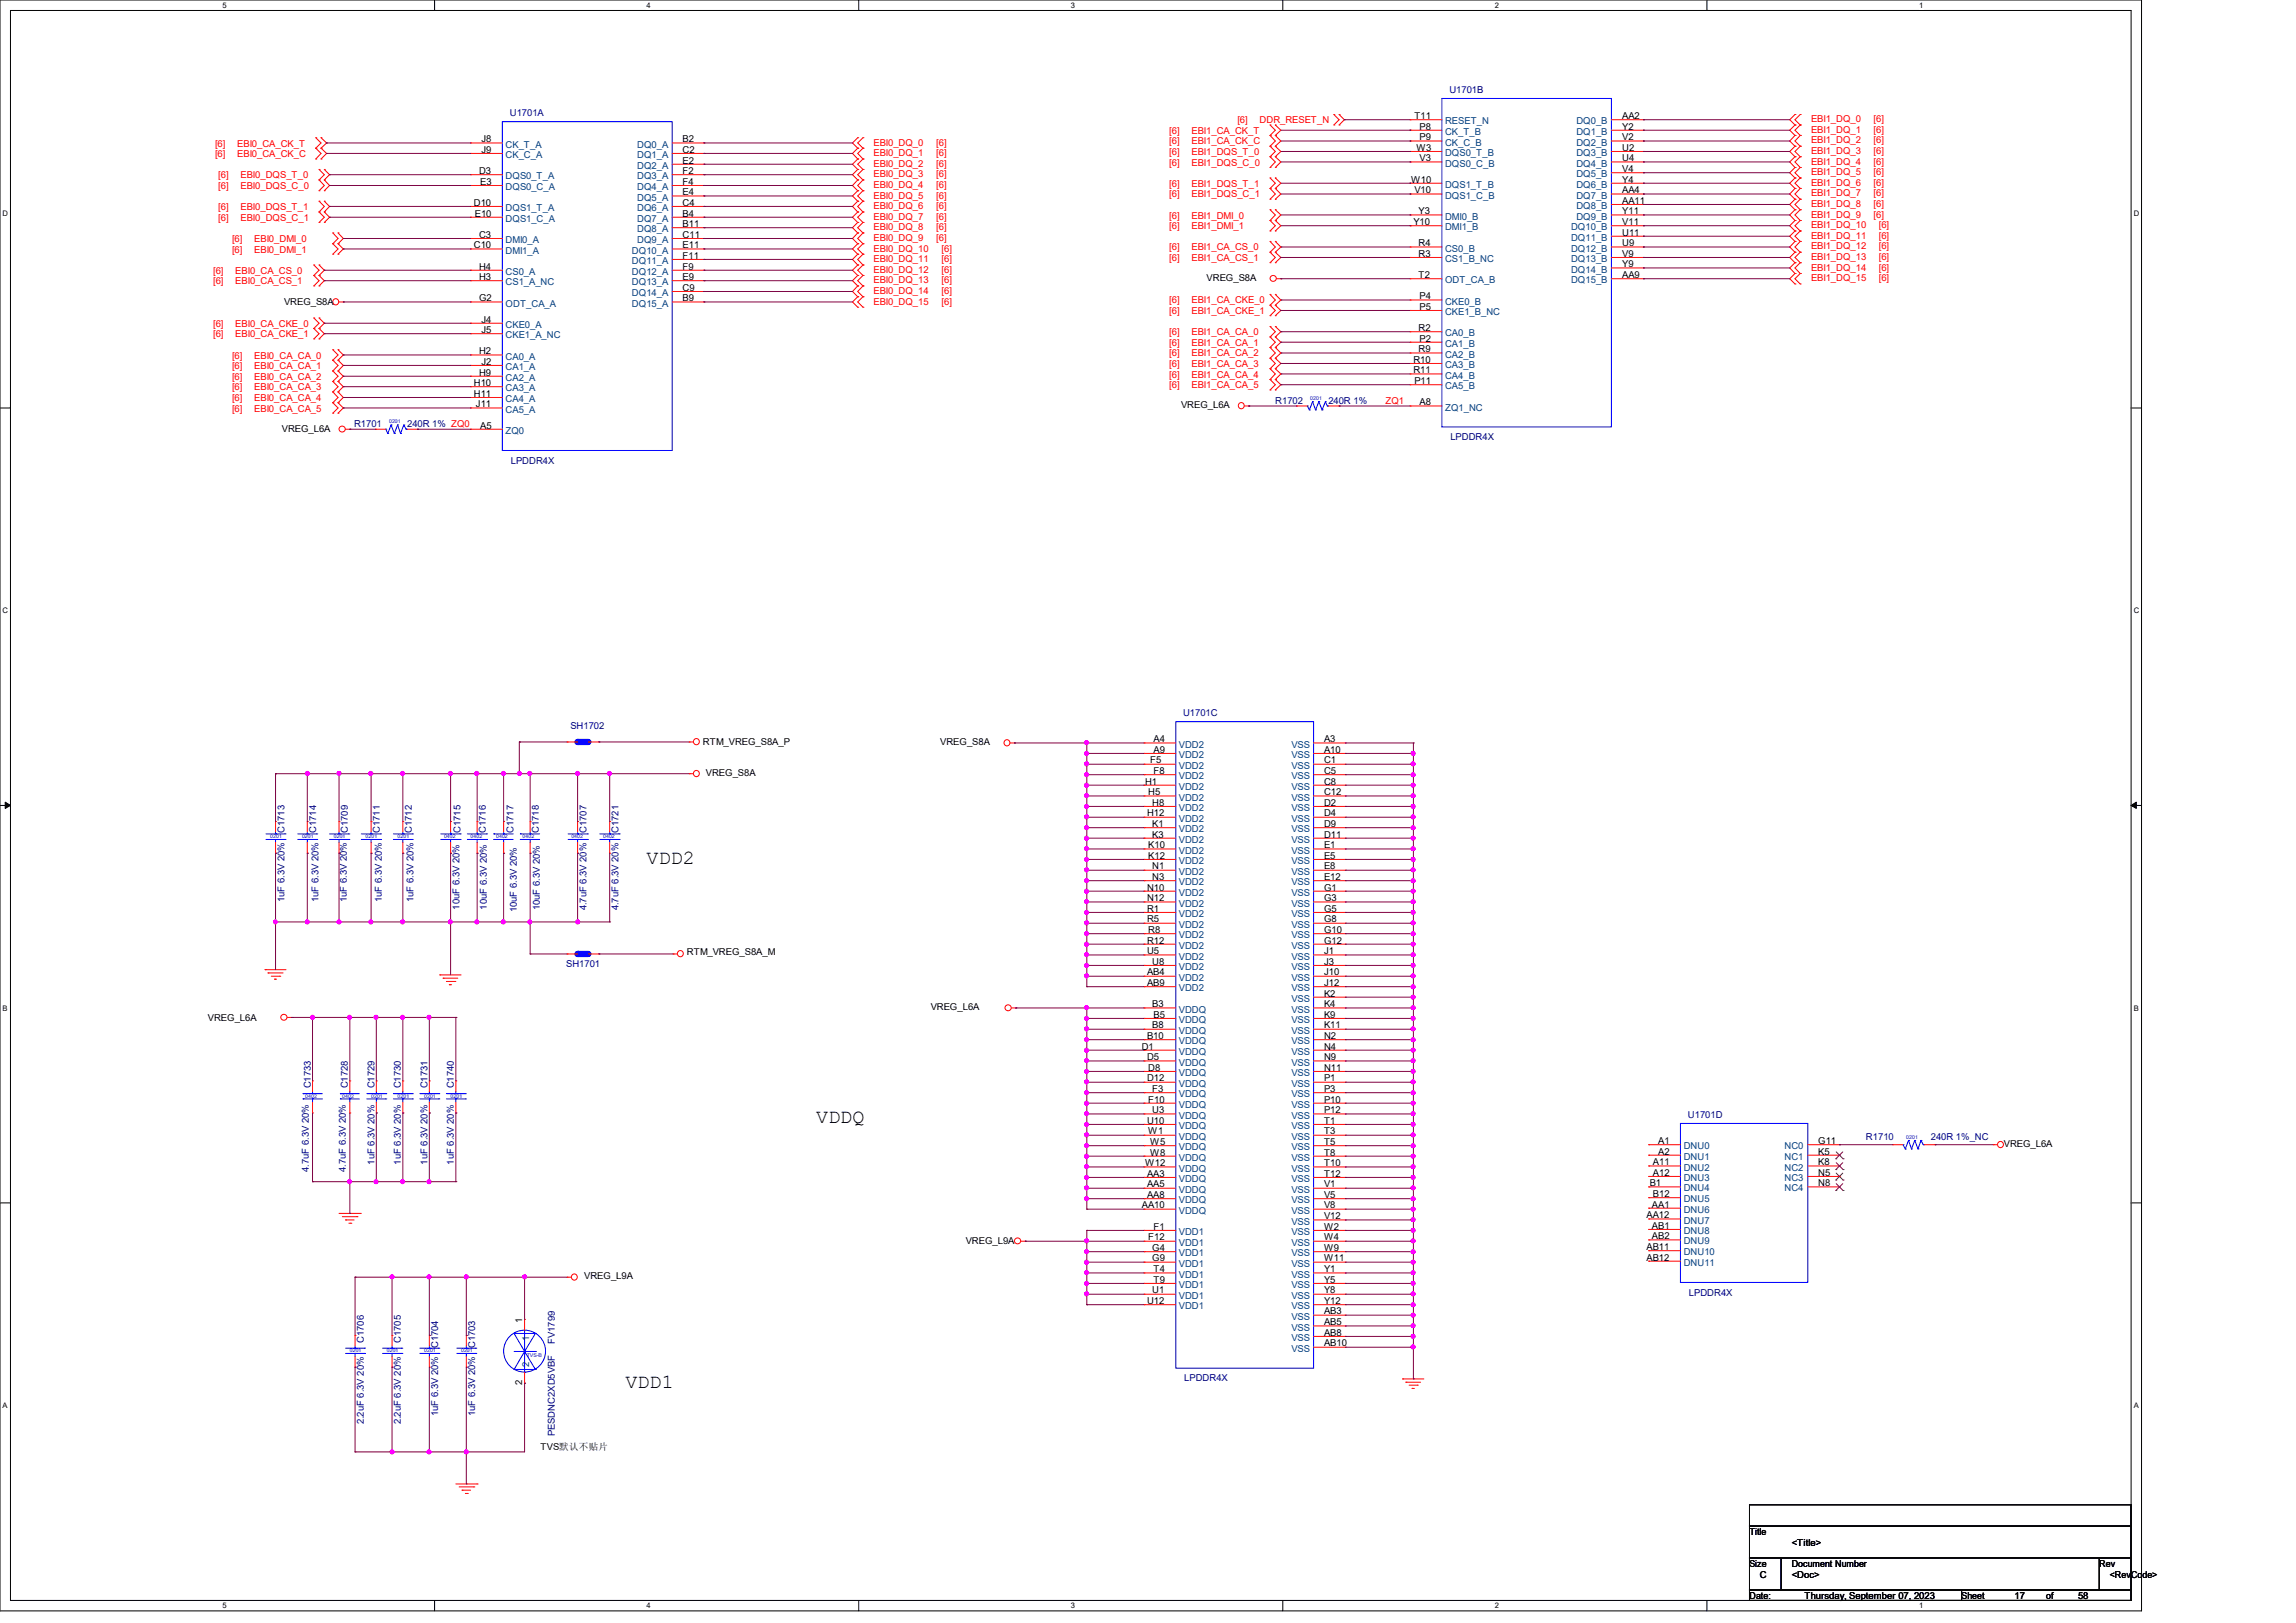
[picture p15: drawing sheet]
<svg xmlns="http://www.w3.org/2000/svg" width="297mm" height="210mm" viewBox="0 0 297 210" stroke-linecap="round" stroke-linejoin="round" font-family="sans-serif">
<defs><g id="words">
<g font-size="2.6">
<text x="83.7" y="111.8">VDD2</text>
<text x="105.6" y="145.4">VDDQ</text>
<text x="80.9" y="179.7">VDD1</text>
</g>
<g font-size="1.2" fill="#000080">
<text x="187.5" y="12">U1701B</text>
<text x="66" y="15">U1701A</text>
<text x="165" y="52.3">R1702</text>
<text x="171.8" y="52.3">240R 1%</text>
<text x="45.8" y="55.3">R1701</text>
<text x="52.7" y="55.3">240R 1% ZQ0</text>
<text x="66.1" y="60">LPDDR4X</text>
<text x="187.6" y="56.9">LPDDR4X</text>
<text x="73.8" y="94.3">SH1702</text>
<text x="153" y="92.6">U1701C</text>
<text x="36.8" y="107.8" transform="rotate(-90 36.8 107.8)">C1713</text>
<text x="40.9" y="107.8" transform="rotate(-90 40.9 107.8)">C1714</text>
<text x="45" y="107.8" transform="rotate(-90 45 107.8)">C1709</text>
<text x="49.1" y="107.8" transform="rotate(-90 49.1 107.8)">C1711</text>
<text x="53.3" y="107.8" transform="rotate(-90 53.3 107.8)">C1712</text>
<text x="59.6" y="107.8" transform="rotate(-90 59.6 107.8)">C1715</text>
<text x="62.9" y="107.8" transform="rotate(-90 62.9 107.8)">C1716</text>
<text x="66.4" y="107.8" transform="rotate(-90 66.4 107.8)">C1717</text>
<text x="69.7" y="107.8" transform="rotate(-90 69.7 107.8)">C1718</text>
<text x="75.9" y="107.8" transform="rotate(-90 75.9 107.8)">C1707</text>
<text x="80" y="107.8" transform="rotate(-90 80 107.8)">C1721</text>
<text x="36.8" y="116.7" transform="rotate(-90 36.8 116.7)">1uF 6.3V 20%</text>
<text x="41.2" y="116.7" transform="rotate(-90 41.2 116.7)">1uF 6.3V 20%</text>
<text x="44.9" y="116.7" transform="rotate(-90 44.9 116.7)">1uF 6.3V 20%</text>
<text x="49.4" y="116.7" transform="rotate(-90 49.4 116.7)">1uF 6.3V 20%</text>
<text x="53.5" y="116.7" transform="rotate(-90 53.5 116.7)">1uF 6.3V 20%</text>
<text x="59.4" y="117.7" transform="rotate(-90 59.4 117.7)">10uF 6.3V 20%</text>
<text x="63" y="117.7" transform="rotate(-90 63 117.7)">10uF 6.3V 20%</text>
<text x="66.8" y="118.1" transform="rotate(-90 66.8 118.1)">10uF 6.3V 20%</text>
<text x="69.8" y="117.8" transform="rotate(-90 69.8 117.8)">10uF 6.3V 20%</text>
<text x="75.9" y="117.8" transform="rotate(-90 75.9 117.8)">4.7uF 6.3V 20%</text>
<text x="80" y="117.8" transform="rotate(-90 80 117.8)">4.7uF 6.3V 20%</text>
<text x="73.2" y="125.1">SH1701</text>
<text x="40.2" y="140.8" transform="rotate(-90 40.2 140.8)">C1733</text>
<text x="45" y="140.8" transform="rotate(-90 45 140.8)">C1728</text>
<text x="48.4" y="140.8" transform="rotate(-90 48.4 140.8)">C1729</text>
<text x="51.9" y="140.8" transform="rotate(-90 51.9 140.8)">C1730</text>
<text x="55.3" y="140.8" transform="rotate(-90 55.3 140.8)">C1731</text>
<text x="58.7" y="140.8" transform="rotate(-90 58.7 140.8)">C1740</text>
<text x="218.4" y="144.6">U1701D</text>
<text x="241.4" y="147.5">R1710</text>
<text x="249.8" y="147.5">240R 1%_NC</text>
<text x="40" y="151.7" transform="rotate(-90 40 151.7)">4.7uF 6.3V 20%</text>
<text x="44.7" y="151.7" transform="rotate(-90 44.7 151.7)">4.7uF 6.3V 20%</text>
<text x="48.4" y="150.7" transform="rotate(-90 48.4 150.7)">1uF 6.3V 20%</text>
<text x="51.9" y="150.7" transform="rotate(-90 51.9 150.7)">1uF 6.3V 20%</text>
<text x="55.3" y="150.7" transform="rotate(-90 55.3 150.7)">1uF 6.3V 20%</text>
<text x="58.7" y="150.7" transform="rotate(-90 58.7 150.7)">1uF 6.3V 20%</text>
<text x="218.5" y="167.6">LPDDR4X</text>
<text x="47.1" y="173.8" transform="rotate(-90 47.1 173.8)">C1706</text>
<text x="51.9" y="173.8" transform="rotate(-90 51.9 173.8)">C1705</text>
<text x="71.8" y="173.9" transform="rotate(-90 71.8 173.9)">FV1799</text>
<text x="56.7" y="174.5" transform="rotate(-90 56.7 174.5)">C1704</text>
<text x="61.5" y="174.5" transform="rotate(-90 61.5 174.5)">C1703</text>
<text x="153.2" y="178.7">LPDDR4X</text>
<text x="47.1" y="184.3" transform="rotate(-90 47.1 184.3)">2.2uF 6.3V 20%</text>
<text x="51.9" y="184.3" transform="rotate(-90 51.9 184.3)">2.2uF 6.3V 20%</text>
<text x="56.7" y="183.2" transform="rotate(-90 56.7 183.2)">1uF 6.3V 20%</text>
<text x="61.5" y="183.2" transform="rotate(-90 61.5 183.2)">1uF 6.3V 20%</text>
<text x="71.8" y="185.8" transform="rotate(-90 71.8 185.8)">PESDNC2XD5VBF</text>
</g>
<g font-size="1.2" fill="#f00">
<text x="151.3" y="17.3">[6]</text>
<text x="154.1" y="17.3">EBI1_CA_CK_T</text>
<text x="160.1" y="16">[6]</text>
<text x="162.9" y="16">DDR_RESET_N</text>
<text x="234.3" y="15.8">EBI1_DQ_0</text>
<text x="234.3" y="17.2">EBI1_DQ_1</text>
<text x="242.4" y="15.8">[6]</text>
<text x="242.4" y="17.2">[6]</text>
<text x="27.8" y="19">[6]</text>
<text x="27.8" y="20.3">[6]</text>
<text x="28.2" y="23.1">[6]</text>
<text x="30.7" y="19">EBI0_CA_CK_T</text>
<text x="30.7" y="20.3">EBI0_CA_CK_C</text>
<text x="31.1" y="23.1">EBI0_DQS_T_0</text>
<text x="113" y="18.8">EBI0_DQ_0</text>
<text x="113" y="20.2">EBI0_DQ_1</text>
<text x="113" y="21.5">EBI0_DQ_2</text>
<text x="113" y="22.9">EBI0_DQ_3</text>
<text x="121.1" y="18.8">[6]</text>
<text x="121.1" y="20.2">[6]</text>
<text x="121.1" y="21.5">[6]</text>
<text x="121.1" y="22.9">[6]</text>
<text x="151.3" y="18.7">[6]</text>
<text x="151.3" y="20.1">[6]</text>
<text x="151.3" y="21.4">[6]</text>
<text x="154.1" y="18.7">EBI1_CA_CK_C</text>
<text x="154.1" y="20.1">EBI1_DQS_T_0</text>
<text x="154.1" y="21.4">EBI1_DQS_C_0</text>
<text x="234.3" y="18.5">EBI1_DQ_2</text>
<text x="234.3" y="19.9">EBI1_DQ_3</text>
<text x="234.3" y="21.3">EBI1_DQ_4</text>
<text x="234.3" y="22.6">EBI1_DQ_5</text>
<text x="242.4" y="18.5">[6]</text>
<text x="242.4" y="19.9">[6]</text>
<text x="242.4" y="21.3">[6]</text>
<text x="242.4" y="22.6">[6]</text>
<text x="28.2" y="24.4">[6]</text>
<text x="28.2" y="27.2">[6]</text>
<text x="28.2" y="28.6">[6]</text>
<text x="31.1" y="24.4">EBI0_DQS_C_0</text>
<text x="31.1" y="27.2">EBI0_DQS_T_1</text>
<text x="31.1" y="28.6">EBI0_DQS_C_1</text>
<text x="113" y="24.3">EBI0_DQ_4</text>
<text x="113" y="25.7">EBI0_DQ_5</text>
<text x="113" y="27.1">EBI0_DQ_6</text>
<text x="113" y="28.4">EBI0_DQ_7</text>
<text x="113" y="29.8">EBI0_DQ_8</text>
<text x="121.1" y="24.3">[6]</text>
<text x="121.1" y="25.7">[6]</text>
<text x="121.1" y="27.1">[6]</text>
<text x="121.1" y="28.4">[6]</text>
<text x="121.1" y="29.8">[6]</text>
<text x="151.3" y="24.2">[6]</text>
<text x="151.3" y="25.5">[6]</text>
<text x="151.3" y="28.3">[6]</text>
<text x="151.3" y="29.7">[6]</text>
<text x="154.1" y="24.2">EBI1_DQS_T_1</text>
<text x="154.1" y="25.5">EBI1_DQS_C_1</text>
<text x="154.1" y="28.3">EBI1_DMI_0</text>
<text x="154.1" y="29.7">EBI1_DMI_1</text>
<text x="234.3" y="24">EBI1_DQ_6</text>
<text x="234.3" y="25.4">EBI1_DQ_7</text>
<text x="234.3" y="26.8">EBI1_DQ_8</text>
<text x="234.3" y="28.2">EBI1_DQ_9</text>
<text x="234.3" y="29.5">EBI1_DQ_10</text>
<text x="242.4" y="24">[6]</text>
<text x="242.4" y="25.4">[6]</text>
<text x="242.4" y="26.8">[6]</text>
<text x="242.4" y="28.2">[6]</text>
<text x="243" y="29.5">[6]</text>
<text x="27.6" y="35.4">[6]</text>
<text x="30" y="31.3">[6]</text>
<text x="30" y="32.7">[6]</text>
<text x="30.4" y="35.4">EBI0_CA_CS_0</text>
<text x="32.9" y="31.3">EBI0_DMI_0</text>
<text x="32.9" y="32.7">EBI0_DMI_1</text>
<text x="113" y="31.2">EBI0_DQ_9</text>
<text x="113" y="32.6">EBI0_DQ_10</text>
<text x="113" y="33.9">EBI0_DQ_11</text>
<text x="113" y="35.3">EBI0_DQ_12</text>
<text x="121.1" y="31.2">[6]</text>
<text x="121.8" y="32.6">[6]</text>
<text x="121.8" y="33.9">[6]</text>
<text x="121.8" y="35.3">[6]</text>
<text x="151.3" y="32.4">[6]</text>
<text x="151.3" y="33.8">[6]</text>
<text x="154.1" y="32.4">EBI1_CA_CS_0</text>
<text x="154.1" y="33.8">EBI1_CA_CS_1</text>
<text x="234.3" y="30.9">EBI1_DQ_11</text>
<text x="234.3" y="32.3">EBI1_DQ_12</text>
<text x="234.3" y="33.6">EBI1_DQ_13</text>
<text x="234.3" y="35">EBI1_DQ_14</text>
<text x="243" y="30.9">[6]</text>
<text x="243" y="32.3">[6]</text>
<text x="243" y="33.6">[6]</text>
<text x="243" y="35">[6]</text>
<text x="27.6" y="36.8">[6]</text>
<text x="30.4" y="36.8">EBI0_CA_CS_1</text>
<text x="113" y="36.7">EBI0_DQ_13</text>
<text x="113" y="38">EBI0_DQ_14</text>
<text x="113" y="39.4">EBI0_DQ_15</text>
<text x="121.8" y="36.7">[6]</text>
<text x="121.8" y="38">[6]</text>
<text x="121.8" y="39.4">[6]</text>
<text x="151.3" y="39.2">[6]</text>
<text x="151.3" y="40.6">[6]</text>
<text x="154.1" y="39.2">EBI1_CA_CKE_0</text>
<text x="154.1" y="40.6">EBI1_CA_CKE_1</text>
<text x="234.3" y="36.4">EBI1_DQ_15</text>
<text x="243" y="36.4">[6]</text>
<text x="27.6" y="42.3">[6]</text>
<text x="27.6" y="43.6">[6]</text>
<text x="30" y="46.4">[6]</text>
<text x="30" y="47.8">[6]</text>
<text x="30.4" y="42.3">EBI0_CA_CKE_0</text>
<text x="30.4" y="43.6">EBI0_CA_CKE_1</text>
<text x="32.9" y="46.4">EBI0_CA_CA_0</text>
<text x="32.9" y="47.8">EBI0_CA_CA_1</text>
<text x="151.3" y="43.4">[6]</text>
<text x="151.3" y="44.7">[6]</text>
<text x="151.3" y="46.1">[6]</text>
<text x="151.3" y="47.5">[6]</text>
<text x="154.1" y="43.4">EBI1_CA_CA_0</text>
<text x="154.1" y="44.7">EBI1_CA_CA_1</text>
<text x="154.1" y="46.1">EBI1_CA_CA_2</text>
<text x="154.1" y="47.5">EBI1_CA_CA_3</text>
<text x="30" y="49.1">[6]</text>
<text x="30" y="50.5">[6]</text>
<text x="30" y="51.9">[6]</text>
<text x="30" y="53.3">[6]</text>
<text x="32.9" y="49.1">EBI0_CA_CA_2</text>
<text x="32.9" y="50.5">EBI0_CA_CA_3</text>
<text x="32.9" y="51.9">EBI0_CA_CA_4</text>
<text x="32.9" y="53.3">EBI0_CA_CA_5</text>
<text x="151.3" y="48.9">[6]</text>
<text x="151.3" y="50.2">[6]</text>
<text x="154.1" y="48.9">EBI1_CA_CA_4</text>
<text x="154.1" y="50.2">EBI1_CA_CA_5</text>
<text x="179.2" y="52.3">ZQ1</text>
</g>
<g font-size="1.2">
<text x="183" y="15.4">T11</text>
<text x="183.6" y="16.8">P8</text>
<text x="209.8" y="15.4">AA2</text>
<text x="209.8" y="16.8">Y2</text>
<text x="62" y="22.5">D3</text>
<text x="62.1" y="23.9">E3</text>
<text x="62.3" y="18.4">J8</text>
<text x="62.3" y="19.8">J9</text>
<text x="88.3" y="18.4">B2</text>
<text x="88.3" y="19.8">C2</text>
<text x="88.3" y="21.2">E2</text>
<text x="88.3" y="22.5">F2</text>
<text x="88.3" y="23.9">F4</text>
<text x="182.5" y="23.6">W10</text>
<text x="183.2" y="19.5">W3</text>
<text x="183.6" y="18.1">P9</text>
<text x="183.6" y="20.9">V3</text>
<text x="209.8" y="18.1">V2</text>
<text x="209.8" y="19.5">U2</text>
<text x="209.8" y="20.9">U4</text>
<text x="209.8" y="22.3">V4</text>
<text x="209.8" y="23.6">Y4</text>
<text x="61.3" y="26.6">D10</text>
<text x="61.4" y="28">E10</text>
<text x="88.3" y="25.3">E4</text>
<text x="88.3" y="26.6">C4</text>
<text x="88.3" y="28">B4</text>
<text x="88.3" y="29.4">B11</text>
<text x="182.8" y="29.1">Y10</text>
<text x="183" y="25">V10</text>
<text x="183.5" y="27.7">Y3</text>
<text x="209.8" y="25">AA4</text>
<text x="209.8" y="26.4">AA11</text>
<text x="209.8" y="27.7">Y11</text>
<text x="209.8" y="29.1">V11</text>
<text x="61.3" y="32.1">C10</text>
<text x="62" y="30.7">C3</text>
<text x="62" y="34.9">H4</text>
<text x="88.3" y="30.7">C11</text>
<text x="88.3" y="32.1">E11</text>
<text x="88.3" y="33.5">F11</text>
<text x="88.3" y="34.9">F9</text>
<text x="183.5" y="31.8">R4</text>
<text x="183.5" y="33.2">R3</text>
<text x="183.5" y="36">T2</text>
<text x="209.8" y="30.5">U11</text>
<text x="209.8" y="31.8">U9</text>
<text x="209.8" y="33.2">V9</text>
<text x="209.8" y="34.6">Y9</text>
<text x="209.8" y="36">AA9</text>
<text x="36.7" y="39.4">VREG_S8A</text>
<text x="62" y="36.2">H3</text>
<text x="62" y="39">G2</text>
<text x="62.3" y="41.7">J4</text>
<text x="88.3" y="36.2">E9</text>
<text x="88.3" y="37.6">C9</text>
<text x="88.3" y="39">B9</text>
<text x="156.1" y="36.4">VREG_S8A</text>
<text x="183.6" y="38.7">P4</text>
<text x="183.6" y="40.1">P5</text>
<text x="62" y="45.8">H2</text>
<text x="62.3" y="43.1">J5</text>
<text x="62.3" y="47.2">J2</text>
<text x="182.8" y="46.9">R10</text>
<text x="183.5" y="42.8">R2</text>
<text x="183.5" y="45.6">R9</text>
<text x="183.6" y="44.2">P2</text>
<text x="61.3" y="50">H10</text>
<text x="61.3" y="51.3">H11</text>
<text x="61.6" y="52.7">J11</text>
<text x="62" y="48.6">H9</text>
<text x="152.8" y="52.8">VREG_L6A</text>
<text x="182.8" y="48.3">R11</text>
<text x="183" y="49.7">P11</text>
<text x="183.6" y="52.4">A8</text>
<text x="36.4" y="55.8">VREG_L6A</text>
<text x="62.1" y="55.5">A5</text>
<text x="90.9" y="96.4">RTM_VREG_S8A_P</text>
<text x="91.3" y="100.4">VREG_S8A</text>
<text x="121.6" y="96.4">VREG_S8A</text>
<text x="148.1" y="101.5">H1</text>
<text x="148.8" y="98.8">F5</text>
<text x="149.2" y="96.1">A4</text>
<text x="149.2" y="97.4">A9</text>
<text x="149.2" y="100.2">F8</text>
<text x="171.3" y="96.1">A3</text>
<text x="171.3" y="97.4">A10</text>
<text x="171.3" y="98.8">C1</text>
<text x="171.3" y="100.2">C5</text>
<text x="171.3" y="101.5">C8</text>
<text x="148.4" y="105.6">H12</text>
<text x="148.5" y="102.9">H5</text>
<text x="149.1" y="104.3">H8</text>
<text x="149.1" y="107">K1</text>
<text x="171.3" y="102.9">C12</text>
<text x="171.3" y="104.3">D2</text>
<text x="171.3" y="105.6">D4</text>
<text x="171.3" y="107">D9</text>
<text x="148.5" y="109.8">K10</text>
<text x="148.5" y="111.1">K12</text>
<text x="149.1" y="108.4">K3</text>
<text x="149.1" y="112.5">N1</text>
<text x="149.1" y="113.9">N3</text>
<text x="171.3" y="108.4">D11</text>
<text x="171.3" y="109.8">E1</text>
<text x="171.3" y="111.1">E5</text>
<text x="171.3" y="112.5">E8</text>
<text x="171.3" y="113.9">E12</text>
<text x="148.4" y="115.2">N10</text>
<text x="148.4" y="116.6">N12</text>
<text x="148.4" y="118">R1</text>
<text x="148.4" y="119.3">R5</text>
<text x="171.3" y="115.2">G1</text>
<text x="171.3" y="116.6">G3</text>
<text x="171.3" y="118">G5</text>
<text x="171.3" y="119.3">G8</text>
<text x="88.9" y="123.6">RTM_VREG_S8A_M</text>
<text x="148.4" y="122.1">R12</text>
<text x="148.4" y="123.5">U5</text>
<text x="148.5" y="120.7">R8</text>
<text x="149.1" y="124.8">U8</text>
<text x="171.3" y="120.7">G10</text>
<text x="171.3" y="122.1">G12</text>
<text x="171.3" y="123.5">J1</text>
<text x="171.3" y="124.8">J3</text>
<text x="120.4" y="130.7">VREG_L6A</text>
<text x="148.4" y="126.2">AB4</text>
<text x="148.4" y="127.6">AB9</text>
<text x="149.1" y="130.3">B3</text>
<text x="149.2" y="131.7">B5</text>
<text x="171.3" y="126.2">J10</text>
<text x="171.3" y="127.6">J12</text>
<text x="171.3" y="128.9">K2</text>
<text x="171.3" y="130.3">K4</text>
<text x="171.3" y="131.7">K9</text>
<text x="26.9" y="132.1">VREG_L6A</text>
<text x="147.7" y="135.8">D1</text>
<text x="148.4" y="134.5">B10</text>
<text x="148.4" y="137.2">D5</text>
<text x="149.1" y="133.1">B8</text>
<text x="171.3" y="133.1">K11</text>
<text x="171.3" y="134.5">N2</text>
<text x="171.3" y="135.8">N4</text>
<text x="171.3" y="137.2">N9</text>
<text x="148.4" y="139.9">D12</text>
<text x="148.5" y="138.6">D8</text>
<text x="148.5" y="142.7">F10</text>
<text x="149.1" y="141.3">F3</text>
<text x="171.3" y="138.6">N11</text>
<text x="171.3" y="139.9">P1</text>
<text x="171.3" y="141.3">P3</text>
<text x="171.3" y="142.7">P10</text>
<text x="148.4" y="145.4">U10</text>
<text x="148.5" y="146.8">W1</text>
<text x="148.8" y="148.2">W5</text>
<text x="148.8" y="149.5">W8</text>
<text x="149.1" y="144.1">U3</text>
<text x="171.3" y="144.1">P12</text>
<text x="171.3" y="145.4">T1</text>
<text x="171.3" y="146.8">T3</text>
<text x="171.3" y="148.2">T5</text>
<text x="171.3" y="149.5">T8</text>
<text x="214.5" y="148">A1</text>
<text x="214.5" y="149.4">A2</text>
<text x="235.2" y="148">G11</text>
<text x="235.2" y="149.4">K5</text>
<text x="259.2" y="148.4">VREG_L6A</text>
<text x="148.1" y="150.9">W12</text>
<text x="148.4" y="152.3">AA3</text>
<text x="148.4" y="153.6">AA5</text>
<text x="148.4" y="155">AA8</text>
<text x="171.3" y="150.9">T10</text>
<text x="171.3" y="152.3">T12</text>
<text x="171.3" y="153.6">V1</text>
<text x="171.3" y="155">V5</text>
<text x="213.4" y="153.5">B1</text>
<text x="213.8" y="150.7">A11</text>
<text x="213.8" y="152.1">A12</text>
<text x="213.8" y="154.9">B12</text>
<text x="235.2" y="150.7">K8</text>
<text x="235.2" y="152.1">N5</text>
<text x="235.2" y="153.5">N8</text>
<text x="124.9" y="160.9">VREG_L9A</text>
<text x="147.7" y="156.4">AA10</text>
<text x="148.5" y="160.5">F12</text>
<text x="149.1" y="161.9">G4</text>
<text x="149.2" y="159.1">F1</text>
<text x="171.3" y="156.4">V8</text>
<text x="171.3" y="157.8">V12</text>
<text x="171.3" y="159.1">W2</text>
<text x="171.3" y="160.5">W4</text>
<text x="171.3" y="161.9">W9</text>
<text x="213" y="157.6">AA12</text>
<text x="213" y="161.8">AB11</text>
<text x="213.7" y="156.3">AA1</text>
<text x="213.7" y="159">AB1</text>
<text x="213.7" y="160.4">AB2</text>
<text x="75.6" y="165.6">VREG_L9A</text>
<text x="149.1" y="163.2">G9</text>
<text x="149.1" y="167.3">U1</text>
<text x="149.2" y="164.6">T4</text>
<text x="149.2" y="166">T9</text>
<text x="171.3" y="163.2">W11</text>
<text x="171.3" y="164.6">Y1</text>
<text x="171.3" y="166">Y5</text>
<text x="171.3" y="167.3">Y8</text>
<text x="213" y="163.1">AB12</text>
<text x="67.6" y="171.2" transform="rotate(-90 67.6 171.2)">1</text>
<text x="148.4" y="168.7">U12</text>
<text x="171.3" y="168.7">Y12</text>
<text x="171.3" y="170.1">AB3</text>
<text x="171.3" y="171.5">AB5</text>
<text x="171.3" y="172.8">AB8</text>
<text x="67.6" y="179.2" transform="rotate(-90 67.6 179.2)">2</text>
<text x="171.3" y="174.2">AB10</text>
<text x="69.9" y="187.7">TVS默认不贴片</text>
<text x="226.3" y="198.6">Title</text>
<text x="226.3" y="202.7">Size</text>
<text x="231.8" y="202.7">Document Number</text>
<text x="231.8" y="200">&lt;Title&gt;</text>
<text x="271.6" y="202.7">Rev</text>
<text x="226.3" y="206.9">Date:</text>
<text x="227.7" y="204.1">C</text>
<text x="231.8" y="204.1">&lt;Doc&gt;</text>
<text x="233.4" y="206.9">Thursday, September 07, 2023</text>
<text x="253.7" y="206.9">Sheet</text>
<text x="260.6" y="206.9">17</text>
<text x="264.7" y="206.9">of</text>
<text x="268.8" y="206.9">58</text>
<text x="272.9" y="204.1">&lt;RevCode&gt;</text>
</g>
<g font-size="1.2" fill="#004080">
<text x="186.9" y="17.4">CK_T_B</text>
<text x="186.9" y="16.1">RESET_N</text>
<text x="203.9" y="16.1">DQ0_B</text>
<text x="203.9" y="17.4">DQ1_B</text>
<text x="65.4" y="19.1">CK_T_A</text>
<text x="65.4" y="20.4">CK_C_A</text>
<text x="65.4" y="23.2">DQS0_T_A</text>
<text x="82.4" y="19.1">DQ0_A</text>
<text x="82.4" y="20.4">DQ1_A</text>
<text x="82.4" y="21.8">DQ2_A</text>
<text x="82.4" y="23.2">DQ3_A</text>
<text x="186.9" y="18.8">CK_C_B</text>
<text x="186.9" y="20.2">DQS0_T_B</text>
<text x="186.9" y="21.5">DQS0_C_B</text>
<text x="203.9" y="18.8">DQ2_B</text>
<text x="203.9" y="20.2">DQ3_B</text>
<text x="203.9" y="21.5">DQ4_B</text>
<text x="203.9" y="22.9">DQ5_B</text>
<text x="65.4" y="24.6">DQS0_C_A</text>
<text x="65.4" y="27.3">DQS1_T_A</text>
<text x="65.4" y="28.7">DQS1_C_A</text>
<text x="82.4" y="24.6">DQ4_A</text>
<text x="82.4" y="26">DQ5_A</text>
<text x="82.4" y="27.3">DQ6_A</text>
<text x="82.4" y="28.7">DQ7_A</text>
<text x="186.9" y="24.3">DQS1_T_B</text>
<text x="186.9" y="25.7">DQS1_C_B</text>
<text x="186.9" y="28.4">DMI0_B</text>
<text x="186.9" y="29.8">DMI1_B</text>
<text x="203.2" y="29.8">DQ10_B</text>
<text x="203.9" y="24.3">DQ6_B</text>
<text x="203.9" y="25.7">DQ7_B</text>
<text x="203.9" y="27.1">DQ8_B</text>
<text x="203.9" y="28.4">DQ9_B</text>
<text x="65.4" y="31.5">DMI0_A</text>
<text x="65.4" y="32.8">DMI1_A</text>
<text x="65.4" y="35.6">CS0_A</text>
<text x="81.7" y="32.8">DQ10_A</text>
<text x="81.7" y="34.2">DQ11_A</text>
<text x="81.7" y="35.6">DQ12_A</text>
<text x="82.4" y="30.1">DQ8_A</text>
<text x="82.4" y="31.5">DQ9_A</text>
<text x="186.9" y="32.6">CS0_B</text>
<text x="186.9" y="33.9">CS1_B_NC</text>
<text x="203.2" y="31.2">DQ11_B</text>
<text x="203.2" y="32.6">DQ12_B</text>
<text x="203.2" y="33.9">DQ13_B</text>
<text x="203.2" y="35.3">DQ14_B</text>
<text x="65.4" y="36.9">CS1_A_NC</text>
<text x="65.4" y="39.7">ODT_CA_A</text>
<text x="81.7" y="36.9">DQ13_A</text>
<text x="81.7" y="38.3">DQ14_A</text>
<text x="81.7" y="39.7">DQ15_A</text>
<text x="186.9" y="36.7">ODT_CA_B</text>
<text x="186.9" y="39.4">CKE0_B</text>
<text x="186.9" y="40.8">CKE1_B_NC</text>
<text x="203.2" y="36.7">DQ15_B</text>
<text x="65.4" y="42.4">CKE0_A</text>
<text x="65.4" y="43.8">CKE1_A_NC</text>
<text x="65.4" y="46.5">CA0_A</text>
<text x="65.4" y="47.9">CA1_A</text>
<text x="186.9" y="43.5">CA0_B</text>
<text x="186.9" y="44.9">CA1_B</text>
<text x="186.9" y="46.3">CA2_B</text>
<text x="186.9" y="47.6">CA3_B</text>
<text x="65.4" y="49.3">CA2_A</text>
<text x="65.4" y="50.6">CA3_A</text>
<text x="65.4" y="52">CA4_A</text>
<text x="65.4" y="53.4">CA5_A</text>
<text x="186.9" y="49">CA4_B</text>
<text x="186.9" y="50.4">CA5_B</text>
<text x="186.9" y="53.1">ZQ1_NC</text>
<text x="65.4" y="56.1">ZQ0</text>
<text x="152.5" y="96.7">VDD2</text>
<text x="152.5" y="98.1">VDD2</text>
<text x="152.5" y="99.5">VDD2</text>
<text x="152.5" y="100.8">VDD2</text>
<text x="167" y="96.7">VSS</text>
<text x="167" y="98.1">VSS</text>
<text x="167" y="99.5">VSS</text>
<text x="167" y="100.8">VSS</text>
<text x="152.5" y="102.2">VDD2</text>
<text x="152.5" y="103.6">VDD2</text>
<text x="152.5" y="104.9">VDD2</text>
<text x="152.5" y="106.3">VDD2</text>
<text x="152.5" y="107.7">VDD2</text>
<text x="167" y="102.2">VSS</text>
<text x="167" y="103.6">VSS</text>
<text x="167" y="104.9">VSS</text>
<text x="167" y="106.3">VSS</text>
<text x="167" y="107.7">VSS</text>
<text x="152.5" y="109.1">VDD2</text>
<text x="152.5" y="110.4">VDD2</text>
<text x="152.5" y="111.8">VDD2</text>
<text x="152.5" y="113.2">VDD2</text>
<text x="167" y="109.1">VSS</text>
<text x="167" y="110.4">VSS</text>
<text x="167" y="111.8">VSS</text>
<text x="167" y="113.2">VSS</text>
<text x="152.5" y="114.6">VDD2</text>
<text x="152.5" y="115.9">VDD2</text>
<text x="152.5" y="117.3">VDD2</text>
<text x="152.5" y="118.7">VDD2</text>
<text x="167" y="114.6">VSS</text>
<text x="167" y="115.9">VSS</text>
<text x="167" y="117.3">VSS</text>
<text x="167" y="118.7">VSS</text>
<text x="152.5" y="120.1">VDD2</text>
<text x="152.5" y="121.4">VDD2</text>
<text x="152.5" y="122.8">VDD2</text>
<text x="152.5" y="124.2">VDD2</text>
<text x="152.5" y="125.5">VDD2</text>
<text x="167" y="120.1">VSS</text>
<text x="167" y="121.4">VSS</text>
<text x="167" y="122.8">VSS</text>
<text x="167" y="124.2">VSS</text>
<text x="167" y="125.5">VSS</text>
<text x="152.5" y="126.9">VDD2</text>
<text x="152.5" y="128.3">VDD2</text>
<text x="152.5" y="131">VDDQ</text>
<text x="167" y="126.9">VSS</text>
<text x="167" y="128.3">VSS</text>
<text x="167" y="129.6">VSS</text>
<text x="167" y="131">VSS</text>
<text x="152.5" y="132.4">VDDQ</text>
<text x="152.5" y="133.8">VDDQ</text>
<text x="152.5" y="135.1">VDDQ</text>
<text x="152.5" y="136.5">VDDQ</text>
<text x="152.5" y="137.9">VDDQ</text>
<text x="167" y="132.4">VSS</text>
<text x="167" y="133.8">VSS</text>
<text x="167" y="135.1">VSS</text>
<text x="167" y="136.5">VSS</text>
<text x="167" y="137.9">VSS</text>
<text x="152.5" y="139.2">VDDQ</text>
<text x="152.5" y="140.6">VDDQ</text>
<text x="152.5" y="142">VDDQ</text>
<text x="152.5" y="143.3">VDDQ</text>
<text x="167" y="139.2">VSS</text>
<text x="167" y="140.6">VSS</text>
<text x="167" y="142">VSS</text>
<text x="167" y="143.3">VSS</text>
<text x="152.5" y="144.7">VDDQ</text>
<text x="152.5" y="146.1">VDDQ</text>
<text x="152.5" y="147.5">VDDQ</text>
<text x="152.5" y="148.8">VDDQ</text>
<text x="167" y="144.7">VSS</text>
<text x="167" y="146.1">VSS</text>
<text x="167" y="147.5">VSS</text>
<text x="167" y="148.8">VSS</text>
<text x="217.8" y="148.7">DNU0</text>
<text x="230.8" y="148.7">NC0</text>
<text x="152.5" y="150.2">VDDQ</text>
<text x="152.5" y="151.6">VDDQ</text>
<text x="152.5" y="153">VDDQ</text>
<text x="152.5" y="154.3">VDDQ</text>
<text x="152.5" y="155.7">VDDQ</text>
<text x="167" y="150.2">VSS</text>
<text x="167" y="151.6">VSS</text>
<text x="167" y="153">VSS</text>
<text x="167" y="154.3">VSS</text>
<text x="167" y="155.7">VSS</text>
<text x="217.8" y="150.1">DNU1</text>
<text x="217.8" y="151.5">DNU2</text>
<text x="217.8" y="152.8">DNU3</text>
<text x="217.8" y="154.2">DNU4</text>
<text x="217.8" y="155.6">DNU5</text>
<text x="230.8" y="150.1">NC1</text>
<text x="230.8" y="151.5">NC2</text>
<text x="230.8" y="152.8">NC3</text>
<text x="230.8" y="154.2">NC4</text>
<text x="152.5" y="157.1">VDDQ</text>
<text x="152.5" y="159.8">VDD1</text>
<text x="152.5" y="161.2">VDD1</text>
<text x="167" y="157.1">VSS</text>
<text x="167" y="158.5">VSS</text>
<text x="167" y="159.8">VSS</text>
<text x="167" y="161.2">VSS</text>
<text x="217.8" y="156.9">DNU6</text>
<text x="217.8" y="158.3">DNU7</text>
<text x="217.8" y="159.7">DNU8</text>
<text x="217.8" y="161">DNU9</text>
<text x="152.5" y="162.6">VDD1</text>
<text x="152.5" y="163.9">VDD1</text>
<text x="152.5" y="165.3">VDD1</text>
<text x="152.5" y="166.7">VDD1</text>
<text x="167" y="162.6">VSS</text>
<text x="167" y="163.9">VSS</text>
<text x="167" y="165.3">VSS</text>
<text x="167" y="166.7">VSS</text>
<text x="217.8" y="162.4">DNU10</text>
<text x="217.8" y="163.8">DNU11</text>
<text x="68.5" y="173.5" transform="rotate(-90 68.5 173.5)">1</text>
<text x="152.5" y="168.1">VDD1</text>
<text x="152.5" y="169.4">VDD1</text>
<text x="167" y="168.1">VSS</text>
<text x="167" y="169.4">VSS</text>
<text x="167" y="170.8">VSS</text>
<text x="167" y="172.2">VSS</text>
<text x="167" y="173.5">VSS</text>
<text x="68.5" y="176.9" transform="rotate(-90 68.5 176.9)">2</text>
<text x="167" y="174.9">VSS</text>
</g>
<g font-size="1">
<text x="28.8" y="1">5</text>
<text x="83.7" y="1">4</text>
<text x="138.5" y="1">3</text>
<text x="193.4" y="1">2</text>
<text x="248.2" y="1">1</text>
<text x=".3" y="27.9">D</text>
<text x="276" y="27.9">D</text>
<text x=".3" y="79.4">C</text>
<text x="276" y="79.4">C</text>
<text x=".3" y="130.8">B</text>
<text x="276" y="130.8">B</text>
<text x=".3" y="182.2">A</text>
<text x="276" y="182.2">A</text>
<text x="28.8" y="208.1">5</text>
<text x="83.7" y="208.1">4</text>
<text x="138.5" y="208.1">3</text>
<text x="193.4" y="208.1">2</text>
<text x="248.2" y="208.1">1</text>
</g>
<g font-size=".7" fill="#00f">
<text x="169.5" y="51.8">0201</text>
<text x="50.3" y="54.8">0201</text>
<text x="35" y="108.4">0201</text>
<text x="39.1" y="108.4">0201</text>
<text x="43.2" y="108.4">0201</text>
<text x="47.3" y="108.4">0201</text>
<text x="51.4" y="108.4">0201</text>
<text x="57.4" y="108.4">0402</text>
<text x="60.9" y="108.4">0402</text>
<text x="64.2" y="108.4">0402</text>
<text x="67.6" y="108.4">0402</text>
<text x="73.9" y="108.4">0402</text>
<text x="78" y="108.4">0402</text>
<text x="39.5" y="142">0402</text>
<text x="44.3" y="142">0402</text>
<text x="48" y="142">0201</text>
<text x="51.4" y="142">0201</text>
<text x="54.9" y="142">0201</text>
<text x="58.3" y="142">0201</text>
<text x="246.6" y="147.4">0201</text>
<text x="45.3" y="175">0201</text>
<text x="50" y="175">0201</text>
<text x="54.9" y="175">0201</text>
<text x="59.6" y="175">0201</text>
<text x="68.2" y="175.6">TVS-B</text>
</g>
</g></defs>
<path d="M0 0h277v208.4h-277zM1.4 1.4h274.3v205.7h-274.3z" fill="none" stroke="#000" stroke-width=".13"/>
<g fill="#fff">
<path d="M28.8 .1h.5v1.1h-.5z"/>
<path d="M28.8 207.2h.5v1.1h-.5z"/>
</g>
<path d="M56.2 0v1.4M56.2 207.1v1.3" fill="none" stroke="#000" stroke-width=".13"/>
<g fill="#fff">
<path d="M83.7 .1h.5v1.1h-.5z"/>
<path d="M83.7 207.2h.5v1.1h-.5z"/>
</g>
<path d="M111.1 0v1.4M111.1 207.1v1.3" fill="none" stroke="#000" stroke-width=".13"/>
<g fill="#fff">
<path d="M138.5 .1h.6v1.1h-.6z"/>
<path d="M138.5 207.2h.6v1.1h-.6z"/>
</g>
<path d="M165.9 0v1.4M165.9 207.1v1.3" fill="none" stroke="#000" stroke-width=".13"/>
<g fill="#fff">
<path d="M193.4 .1h.5v1.1h-.5z"/>
<path d="M193.4 207.2h.5v1.1h-.5z"/>
</g>
<path d="M220.8 0v1.4M220.8 207.1v1.3" fill="none" stroke="#000" stroke-width=".13"/>
<g fill="#fff">
<path d="M248.2 .1h.6v1.1h-.6z"/>
<path d="M248.2 207.2h.6v1.1h-.6z"/>
<path d="M.3 27.1h.8v1.1h-.8z"/>
<path d="M276 27.1h.7v1.1h-.7z"/>
<path d="M.3 78.5h.8v1.1h-.8z"/>
<path d="M276 78.5h.7v1.1h-.7z"/>
</g>
<path d="M0 52.8h1.4M275.7 52.8h1.3" fill="none" stroke="#000" stroke-width=".13"/>
<g fill="#fff">
<path d="M.3 129.9h.7v1.1h-.7z"/>
<path d="M276 129.9h.6v1.1h-.6z"/>
</g>
<path d="M0 104.2h1.4M275.7 104.2h1.3" fill="none" stroke="#000" stroke-width=".13"/>
<path d="M.7 103.8l.7 .4-.7 .4zM275.7 104.2l.7-.4v.8z" fill="#000" stroke="#000" stroke-width=".13"/>
<g fill="#fff">
<path d="M.3 181.4h.7v1.1h-.7z"/>
<path d="M276 181.4h.6v1.1h-.6z"/>
</g>
<path d="M0 155.7h1.4M275.7 155.7h1.3M226.3 194.7h49.4v2.8h-49.4zM226.3 197.5h49.4v4.1h-49.4zM226.3 201.6h4.1v4.1h-4.1zM226.3 205.7h27.4v1.4h-27.4zM230.4 201.6h41.2v4.1h-41.2zM253.7 205.7h22v1.4h-22zM271.6 201.6h4.1v4.1h-4.1z" fill="none" stroke="#000" stroke-width=".13"/>
<g fill="none" stroke="#f00" stroke-width=".13">
<path d="M40.9 17.8h.1M40.9 19.2h.1M40.9 17.8l.6 .7-.6 .7M40.9 19.2l.6 .7-.6 .7M41.5 19.2h.1M41.5 17.8h.1M41.5 17.8l.7 .7-.7 .7M41.5 19.2l.7 .7-.7 .7M111 17.8h.1M111 19.2h.1M111 17.8l-.7 .7 .7 .7M111 19.2l-.7 .7 .7 .7"/>
<path d="M111.6 19.2h.1M111.6 17.8h.1M111.6 17.8l-.6 .7 .6 .7M111.6 19.2l-.6 .7 .6 .7M164.3 16.2h.1M164.3 17.5h.1M164.3 18.9h.1M164.3 16.2l.7 .6-.7 .7M164.3 17.5l.7 .7-.7 .7M164.3 18.9l.7 .7-.7 .7M165 17.5h.1M165 16.2h.1"/>
<path d="M165 18.9h.1M165 16.2l.7 .6-.7 .7M165 17.5l.7 .7-.7 .7M165 18.9l.7 .7-.7 .7M172.6 14.8h.1M172.6 16.2h.1M172.6 14.8l.6 .7-.6 .7M173.2 16.2h.1M173.2 14.8h.1M173.2 14.8l.7 .7-.7 .7M182.4 16.8h.1M182.4 18.2h.1"/>
<path d="M182.4 19.6h.1M182.4 15.5h.1M182.4 16.8h4.1M182.4 18.2h4.1M182.4 19.6h4.1M182.4 15.5h4.1M208.4 16.8h4.2M208.4 18.2h4.2M208.4 19.6h4.2M208.4 15.5h4.2M212.6 15.5h.1M212.6 16.8h.1"/>
<path d="M212.6 18.2h.1M212.6 19.6h.1M232.2 14.8h.1M232.2 16.2h.1M232.2 17.5h.1M232.2 18.9h.1M232.2 14.8l-.7 .7 .7 .7M232.2 16.2l-.7 .6 .7 .7M232.2 17.5l-.7 .7 .7 .7M232.2 18.9l-.7 .7 .7 .7M232.9 16.2h.1M232.9 14.8h.1"/>
<path d="M232.9 17.5h.1M232.9 18.9h.1M232.9 14.8l-.7 .7 .7 .7M232.9 16.2l-.7 .6 .7 .7M232.9 17.5l-.7 .7 .7 .7M232.9 18.9l-.7 .7 .7 .7M40.6 34.3h.1M40.6 35.6h.1M40.6 37h.1M40.6 34.3l.7 .7-.7 .6M40.6 35.6l.7 .7-.7 .7M40.9 20.6h.1"/>
<path d="M41.3 21.9h.1M41.3 23.3h.1M41.3 24.7h.1M41.3 26h.1M41.3 27.4h.1M41.3 28.8h.1M41.3 35.6h.1M41.3 34.3h.1M41.3 37h.1M41.3 21.9l.7 .7-.7 .7M41.3 23.3l.7 .7-.7 .7M41.3 26l.7 .7-.7 .7"/>
<path d="M41.3 27.4l.7 .7-.7 .7M41.3 34.3l.7 .7-.7 .6M41.3 35.6l.7 .7-.7 .7M41.5 20.6h.1M42 23.3h.1M42 21.9h.1M42 24.7h.1M42 27.4h.1M42 26h.1M42 28.8h.1M42 21.9l.6 .7-.6 .7M42 23.3l.6 .7-.6 .7"/>
<path d="M42 26l.6 .7-.6 .7M42 27.4l.6 .7-.6 .7M43.1 30.1h.1M43.1 31.5h.1M43.1 32.9h.1M43.1 30.1l.6 .8-.6 .6M43.1 31.5l.6 .7-.6 .7M43.7 31.5h.1M43.7 30.1h.1M43.7 32.9h.1M43.7 30.1l.7 .8-.7 .6M43.7 31.5l.7 .7-.7 .7"/>
<path d="M43.9 39.1h.5M44.4 39.1h.1M111 20.6h.1M111 21.9h.1M111 23.3h.1M111 24.7h.1M111 26h.1M111 27.4h.1M111 28.8h.1M111 30.1h.1M111 31.5h.1M111 32.9h.1"/>
<path d="M111 34.3h.1M111 35.6h.1M111 37h.1M111 38.4h.1M111 39.8h.1M111 20.6l-.7 .7 .7 .6M111 21.9l-.7 .7 .7 .7M111 23.3l-.7 .7 .7 .7M111 24.7l-.7 .7 .7 .6M111 26l-.7 .7 .7 .7M111 27.4l-.7 .7 .7 .7M111 28.8l-.7 .7 .7 .6"/>
<path d="M111 30.1l-.7 .8 .7 .6M111 31.5l-.7 .7 .7 .7M111 32.9l-.7 .7 .7 .7M111 34.3l-.7 .7 .7 .6M111 35.6l-.7 .7 .7 .7M111 37l-.7 .7 .7 .7M111 38.4l-.7 .7 .7 .7M111.6 20.6h.1M111.6 21.9h.1M111.6 23.3h.1M111.6 24.7h.1M111.6 26h.1"/>
<path d="M111.6 27.4h.1M111.6 28.8h.1M111.6 30.1h.1M111.6 31.5h.1M111.6 32.9h.1M111.6 34.3h.1M111.6 35.6h.1M111.6 37h.1M111.6 38.4h.1M111.6 39.8h.1M111.6 20.6l-.6 .7 .6 .6M111.6 21.9l-.6 .7 .6 .7"/>
<path d="M111.6 23.3l-.6 .7 .6 .7M111.6 24.7l-.6 .7 .6 .6M111.6 26l-.6 .7 .6 .7M111.6 27.4l-.6 .7 .6 .7M111.6 28.8l-.6 .7 .6 .6M111.6 30.1l-.6 .8 .6 .6M111.6 31.5l-.6 .7 .6 .7M111.6 32.9l-.6 .7 .6 .7M111.6 34.3l-.6 .7 .6 .6M111.6 35.6l-.6 .7 .6 .7M111.6 37l-.6 .7 .6 .7M111.6 38.4l-.6 .7 .6 .7"/>
<path d="M164.3 20.3h.1M164.3 21.7h.1M164.3 23h.1M164.3 24.4h.1M164.3 25.8h.1M164.3 27.1h.1M164.3 28.5h.1M164.3 29.9h.1M164.3 31.2h.1M164.3 32.6h.1M164.3 34h.1M164.3 38.1h.1"/>
<path d="M164.3 39.5h.1M164.3 20.3l.7 .7-.7 .7M164.3 23l.7 .7-.7 .7M164.3 24.4l.7 .7-.7 .7M164.3 27.1l.7 .7-.7 .7M164.3 28.5l.7 .7-.7 .7M164.3 31.2l.7 .8-.7 .6M164.3 32.6l.7 .7-.7 .7M164.3 38.1l.7 .7-.7 .7M164.3 39.5l.7 .7-.7 .7M165 20.3h.1M165 21.7h.1"/>
<path d="M165 24.4h.1M165 23h.1M165 25.8h.1M165 28.5h.1M165 27.1h.1M165 29.9h.1M165 32.6h.1M165 31.2h.1M165 34h.1M165 39.5h.1M165 38.1h.1M165 20.3l.7 .7-.7 .7"/>
<path d="M165 23l.7 .7-.7 .7M165 24.4l.7 .7-.7 .7M165 27.1l.7 .7-.7 .7M165 28.5l.7 .7-.7 .7M165 31.2l.7 .8-.7 .6M165 32.6l.7 .7-.7 .7M165 38.1l.7 .7-.7 .7M165 39.5l.7 .7-.7 .7M165.1 36.1h.6M165.7 36.1h.1M182.4 21h.1M182.4 23.7h.1"/>
<path d="M182.4 25.1h.1M182.4 27.8h.1M182.4 29.2h.1M182.4 32h.1M182.4 33.3h.1M182.4 36.1h.1M182.4 38.8h.1M182.4 36.1h4.1M182.4 21h4.1M182.4 23.7h4.1M182.4 25.1h4.1M182.4 27.8h4.1"/>
<path d="M182.4 29.2h4.1M182.4 32h4.1M182.4 33.3h4.1M182.4 38.8h4.1M208.4 36.1h4.2M208.4 21h4.2M208.4 23.7h4.2M208.4 25.1h4.2M208.4 27.8h4.2M208.4 29.2h4.2M208.4 32h4.2M208.4 33.3h4.2"/>
<path d="M208.4 22.4h4.2M208.4 26.5h4.2M208.4 30.6h4.2M208.4 34.7h4.2M212.6 21h.1M212.6 22.4h.1M212.6 23.7h.1M212.6 25.1h.1M212.6 26.5h.1M212.6 27.8h.1M212.6 29.2h.1M212.6 30.6h.1"/>
<path d="M212.6 32h.1M212.6 33.3h.1M212.6 34.7h.1M212.6 36.1h.1M232.2 20.3h.1M232.2 21.7h.1M232.2 23h.1M232.2 24.4h.1M232.2 25.8h.1M232.2 27.1h.1M232.2 28.5h.1M232.2 29.9h.1"/>
<path d="M232.2 31.2h.1M232.2 32.6h.1M232.2 34h.1M232.2 35.4h.1M232.2 36.7h.1M232.2 20.3l-.7 .7 .7 .7M232.2 21.7l-.7 .7 .7 .6M232.2 23l-.7 .7 .7 .7M232.2 24.4l-.7 .7 .7 .7M232.2 25.8l-.7 .7 .7 .6M232.2 27.1l-.7 .7 .7 .7M232.2 28.5l-.7 .7 .7 .7"/>
<path d="M232.2 29.9l-.7 .7 .7 .6M232.2 31.2l-.7 .8 .7 .6M232.2 32.6l-.7 .7 .7 .7M232.2 34l-.7 .7 .7 .7M232.2 35.4l-.7 .7 .7 .6M232.9 20.3h.1M232.9 21.7h.1M232.9 23h.1M232.9 24.4h.1M232.9 25.8h.1M232.9 27.1h.1M232.9 28.5h.1"/>
<path d="M232.9 29.9h.1M232.9 31.2h.1M232.9 32.6h.1M232.9 34h.1M232.9 35.4h.1M232.9 36.7h.1M232.9 20.3l-.7 .7 .7 .7M232.9 21.7l-.7 .7 .7 .6M232.9 23l-.7 .7 .7 .7M232.9 24.4l-.7 .7 .7 .7M232.9 25.8l-.7 .7 .7 .6M232.9 27.1l-.7 .7 .7 .7"/>
<path d="M232.9 28.5l-.7 .7 .7 .7M232.9 29.9l-.7 .7 .7 .6M232.9 31.2l-.7 .8 .7 .6M232.9 32.6l-.7 .7 .7 .7M232.9 34l-.7 .7 .7 .7M232.9 35.4l-.7 .7 .7 .6M40.6 41.1h.1M40.6 42.5h.1M40.6 43.9h.1M40.6 41.1l.7 .7-.7 .7M40.6 42.5l.7 .7-.7 .7M41.3 42.5h.1"/>
<path d="M41.3 41.1h.1M41.3 43.9h.1M41.3 41.1l.7 .7-.7 .7M41.3 42.5l.7 .7-.7 .7M43.1 45.3h.1M43.1 46.6h.1M43.1 48h.1M43.1 49.4h.1M43.1 50.7h.1M43.1 52.1h.1M43.1 53.5h.1M43.1 45.3l.6 .6-.6 .7"/>
<path d="M43.1 46.6l.6 .7-.6 .7M43.1 48l.6 .7-.6 .7M43.1 49.4l.6 .6-.6 .7M43.1 50.7l.6 .7-.6 .7M43.1 52.1l.6 .7-.6 .7M43.7 46.6h.1M43.7 45.3h.1M43.7 48h.1M43.7 49.4h.1M43.7 50.7h.1M43.7 52.1h.1M43.7 53.5h.1"/>
<path d="M43.7 45.3l.7 .6-.7 .7M43.7 46.6l.7 .7-.7 .7M43.7 48l.7 .7-.7 .7M43.7 49.4l.7 .6-.7 .7M43.7 50.7l.7 .7-.7 .7M43.7 52.1l.7 .7-.7 .7M44.7 55.5h.6M45.3 55.5h.1M161 52.5h.5M161.5 52.5h.1M164.3 40.9h.1M164.3 42.2h.1"/>
<path d="M164.3 43.6h.1M164.3 45h.1M164.3 46.4h.1M164.3 47.7h.1M164.3 49.1h.1M164.3 50.5h.1M164.3 42.2l.7 .7-.7 .7M164.3 43.6l.7 .7-.7 .7M164.3 45l.7 .7-.7 .7M164.3 46.4l.7 .6-.7 .7M164.3 47.7l.7 .7-.7 .7M164.3 49.1l.7 .7-.7 .7"/>
<path d="M165 40.9h.1M165 43.6h.1M165 42.2h.1M165 45h.1M165 46.4h.1M165 47.7h.1M165 49.1h.1M165 50.5h.1M165 42.2l.7 .7-.7 .7M165 43.6l.7 .7-.7 .7M165 45l.7 .7-.7 .7M165 46.4l.7 .6-.7 .7"/>
<path d="M165 47.7l.7 .7-.7 .7M165 49.1l.7 .7-.7 .7M182.4 40.2h.1M182.4 42.9h.1M182.4 44.3h.1M182.4 45.7h.1M182.4 47h.1M182.4 48.4h.1M182.4 49.8h.1M182.4 52.5h.1M182.4 52.5h4.1M182.4 40.2h4.1"/>
<path d="M182.4 42.9h4.1M182.4 44.3h4.1M182.4 45.7h4.1M182.4 47h4.1M182.4 48.4h4.1M182.4 49.8h4.1M89.2 96h.1M89.2 96h.5M130.7 96.1h.5M131.2 96.1h.1M148 96.1h.1M148 97.5h.1"/>
<path d="M148 98.9h.1M148 96.1h4.1M148 97.5h4.1M148 98.9h4.1M169.9 96.1h4.1M169.9 97.5h4.1M169.9 98.9h4.1M174 96.1h.1M174 97.5h.1M174 98.9h.1M35.6 106.3h.1M35.6 110.4h.1"/>
<path d="M35.6 106.3v1.4M35.6 109v1.4M39.8 106.3h.1M39.8 110.4h.1M39.8 106.3v1.4M39.8 109v1.4M43.9 106.3h.1M43.9 110.4h.1M43.9 106.3v1.4M43.9 109v1.4M48 106.3h.1M48 110.4h.1"/>
<path d="M48 106.3v1.4M48 109v1.4M52.1 106.3h.1M52.1 110.4h.1M52.1 106.3v1.4M52.1 109v1.4M58.3 106.3h.1M58.3 110.4h.1M58.3 106.3v1.4M58.3 109v1.4M61.7 106.3h.1M61.7 110.4h.1"/>
<path d="M61.7 106.3v1.4M61.7 109v1.4M74.7 106.3h.1M74.7 110.4h.1M74.7 106.3v1.4M74.7 109v1.4M78.9 106.3h.1M78.9 110.4h.1M78.9 106.3v1.4M78.9 109v1.4M89.2 100.1h.1M89.2 100.1h.5"/>
<path d="M148 100.2h.1M148 101.6h.1M148 103h.1M148 104.4h.1M148 105.7h.1M148 107.1h.1M148 108.5h.1M148 109.9h.1M148 111.2h.1M148 112.6h.1M148 114h.1M148 115.3h.1"/>
<path d="M148 116.7h.1M148 118.1h.1M148 119.5h.1M148 100.2h4.1M148 101.6h4.1M148 103h4.1M148 104.4h4.1M148 105.7h4.1M148 107.1h4.1M148 108.5h4.1M148 109.9h4.1M148 111.2h4.1"/>
<path d="M148 112.6h4.1M148 114h4.1M148 115.3h4.1M148 116.7h4.1M148 118.1h4.1M148 119.5h4.1M169.9 100.2h4.1M169.9 101.6h4.1M169.9 103h4.1M169.9 104.4h4.1M169.9 105.7h4.1M169.9 107.1h4.1"/>
<path d="M169.9 108.5h4.1M169.9 109.9h4.1M169.9 111.2h4.1M169.9 112.6h4.1M169.9 114h4.1M169.9 115.3h4.1M169.9 116.7h4.1M169.9 118.1h4.1M169.9 119.5h4.1M174 100.2h.1M174 101.6h.1M174 103h.1"/>
<path d="M174 104.4h.1M174 105.7h.1M174 107.1h.1M174 108.5h.1M174 109.9h.1M174 111.2h.1M174 112.6h.1M174 114h.1M174 115.3h.1M174 116.7h.1M174 118.1h.1M174 119.5h.1"/>
<path d="M34.3 125.5h.1M34.3 125.5h2.7M34.7 125.9h.1M34.7 125.9h1.9M35.1 126.3h1.1M35.5 126.7h.1M35.5 126.7h.3M36.2 126.3h.1M37.2 131.7h.5M37.7 131.7h.1M45.3 139.9h.1M45.3 139.9v1.4"/>
<path d="M52.1 139.9h.1M52.1 139.9v1.4M56.9 126.2h.1M56.9 126.2h2.7M57.3 126.6h.1M57.3 126.6h1.9M57.7 127h1.1M58.1 127.4h.1M58.1 127.4h.3M58.8 127h.1M87.1 123.4h.1M87.1 123.4h.5"/>
<path d="M130.9 130.4h.5M131.4 130.4h.1M148 120.8h.1M148 122.2h.1M148 123.6h.1M148 124.9h.1M148 126.3h.1M148 127.7h.1M148 130.4h.1M148 131.8h.1M148 133.2h.1M148 134.5h.1"/>
<path d="M148 135.9h.1M148 137.3h.1M148 138.6h.1M148 130.4h4.1M148 126.3h4.1M148 120.8h4.1M148 122.2h4.1M148 123.6h4.1M148 124.9h4.1M148 127.7h4.1M148 131.8h4.1M148 133.2h4.1"/>
<path d="M148 134.5h4.1M148 135.9h4.1M148 137.3h4.1M148 138.6h4.1M169.9 130.4h4.1M169.9 126.3h4.1M169.9 120.8h4.1M169.9 122.2h4.1M169.9 123.6h4.1M169.9 124.9h4.1M169.9 127.7h4.1M169.9 131.8h4.1"/>
<path d="M169.9 133.2h4.1M169.9 134.5h4.1M169.9 135.9h4.1M169.9 137.3h4.1M169.9 138.6h4.1M169.9 129h4.1M174 120.8h.1M174 122.2h.1M174 123.6h.1M174 124.9h.1M174 126.3h.1M174 127.7h.1"/>
<path d="M174 129h.1M174 130.4h.1M174 131.8h.1M174 133.2h.1M174 134.5h.1M174 135.9h.1M174 137.3h.1M174 138.6h.1M43.9 157h2.7M44.3 157.4h1.9M44.7 157.9h.1M44.7 157.9h1.1"/>
<path d="M45.1 158.3h.3M45.3 144h.1M45.3 142.6v1.4M45.4 158.3h.1M46.2 157.4h.1M46.6 157h.1M52.1 144h.1M52.1 142.6v1.4M148 140h.1M148 141.4h.1M148 142.7h.1M148 144.1h.1"/>
<path d="M148 145.5h.1M148 146.9h.1M148 148.3h.1M148 149.6h.1M148 151h.1M148 152.4h.1M148 153.8h.1M148 155.1h.1M148 156.5h.1M148 159.2h.1M148 140h4.1M148 141.4h4.1"/>
<path d="M148 142.7h4.1M148 144.1h4.1M148 145.5h4.1M148 146.9h4.1M148 148.3h4.1M148 149.6h4.1M148 151h4.1M148 152.4h4.1M148 153.8h4.1M148 155.1h4.1M148 156.5h4.1M148 159.2h4.1"/>
<path d="M169.9 157.9h4.1M169.9 140h4.1M169.9 141.4h4.1M169.9 142.7h4.1M169.9 144.1h4.1M169.9 145.5h4.1M169.9 146.9h4.1M169.9 148.3h4.1M169.9 149.6h4.1M169.9 151h4.1M169.9 152.4h4.1M169.9 153.8h4.1"/>
<path d="M169.9 155.1h4.1M169.9 156.5h4.1M169.9 159.2h4.1M174 140h.1M174 141.4h.1M174 142.7h.1M174 144.1h.1M174 145.5h.1M174 146.9h.1M174 148.3h.1M174 149.6h.1M174 151h.1"/>
<path d="M174 152.4h.1M174 153.8h.1M174 155.1h.1M174 156.5h.1M174 157.9h.1M174 159.2h.1M213.3 148.1h.1M213.3 149.5h.1M213.3 150.9h.1M213.3 152.2h.1M213.3 153.6h.1M213.3 155h.1"/>
<path d="M213.3 156.3h.1M213.3 157.7h.1M213.3 159.1h.1M213.3 148.1h4.1M213.3 149.5h4.1M213.3 150.9h4.1M213.3 152.2h4.1M213.3 153.6h4.1M213.3 155h4.1M213.3 156.3h4.1M213.3 157.7h4.1M213.3 159.1h4.1"/>
<path d="M233.8 148.1h4.2M233.8 149.5h4.2M233.8 150.9h4.2M233.8 152.2h4.2M233.8 153.6h4.2M238 148.1h.1M238 149.5h.1M238 150.9h.1M238 152.2h.1M238 153.6h.1M257.9 148.1h.1M257.9 148.1h.5"/>
<path d="M45.9 172.8h.1M45.9 176.9h.1M45.9 172.8v1.4M45.9 175.6v1.3M50.7 172.8h.1M50.7 176.9h.1M50.7 172.8v1.4M50.7 175.6v1.3M55.5 172.8h.1M55.5 176.9h.1M55.5 172.8v1.4M55.5 175.6v1.3"/>
<path d="M73.4 165.3h.1M73.4 165.3h.5M132.1 160.6h.5M132.6 160.6h.1M148 160.6h.1M148 162h.1M148 163.3h.1M148 164.7h.1M148 166.1h.1M148 167.5h.1M148 168.8h.1M148 160.6h4.1"/>
<path d="M148 162h4.1M148 163.3h4.1M148 164.7h4.1M148 166.1h4.1M148 167.5h4.1M148 168.8h4.1M169.9 160.6h4.1M169.9 162h4.1M169.9 163.3h4.1M169.9 164.7h4.1M169.9 166.1h4.1M169.9 167.5h4.1"/>
<path d="M169.9 168.8h4.1M169.9 170.2h4.1M169.9 171.6h4.1M169.9 172.9h4.1M169.9 174.3h4.1M174 160.6h.1M174 162h.1M174 163.3h.1M174 164.7h.1M174 166.1h.1M174 167.5h.1M174 168.8h.1"/>
<path d="M174 170.2h.1M174 171.6h.1M174 172.9h.1M174 174.3h.1M181.4 178.4h.1M181.4 178.4h2.8M181.9 178.9h.1M181.9 178.9h1.9M182.3 179.2h1M182.7 179.7h.1M182.7 179.7h.3M183.3 179.2h.1"/>
<path d="M213.3 160.4h.1M213.3 161.8h.1M213.3 163.2h.1M213.3 160.4h4.1M213.3 161.8h4.1M213.3 163.2h4.1M59 192h2.7M59.4 192.4h1.9M59.8 192.8h.1M59.8 192.8h1.1M60.2 193.3h.3M60.5 193.3h.1"/>
<path d="M61.3 192.4h.1M61.7 192h.1"/>
<circle cx="43.4" cy="39.1" r=".39"/>
<circle cx="164.7" cy="36" r=".39"/>
<circle cx="44.3" cy="55.5" r=".39"/>
<circle cx="160.6" cy="52.5" r=".39"/>
<circle cx="90.1" cy="96" r=".39"/>
<circle cx="130.2" cy="96.1" r=".39"/>
<circle cx="90.1" cy="100.1" r=".39"/>
<circle cx="36.7" cy="131.6" r=".39"/>
<circle cx="88" cy="123.4" r=".39"/>
<circle cx="130.4" cy="130.4" r=".39"/>
<circle cx="258.8" cy="148.1" r=".39"/>
<circle cx="74.3" cy="165.2" r=".39"/>
<circle cx="131.6" cy="160.6" r=".39"/>
</g>
<g fill="none" stroke="#00f" stroke-width=".13">
<path d="M186.5 12.7h21.9v42.5h-21.9zM152.1 93.4h17.8v83.6h-17.8zM34.4 108.6h2.5M34.4 107.9h2.5M35.6 107.9h.1M35.6 108.6h.1M35.6 107.7v.2M35.6 108.6v.4M36.9 108.6h.1M36.9 107.9h.1M38.5 108.6h2.5M38.5 107.9h2.5"/>
<path d="M39.8 107.9h.1M39.8 108.6h.1M39.8 107.7v.2M39.8 108.6v.4M41 108.6h.1M41 107.9h.1M42.6 108.6h2.5M42.6 107.9h2.5M43.9 107.9h.1M43.9 108.6h.1M43.9 107.7v.2M43.9 108.6v.4"/>
<path d="M45.1 108.6h.1M45.1 107.9h.1M46.7 108.6h2.5M46.7 107.9h2.5M48 107.9h.1M48 108.6h.1M48 107.7v.2M48 108.6v.4M49.2 108.6h.1M49.2 107.9h.1M50.9 108.6h2.4M50.9 107.9h2.4"/>
<path d="M52.1 107.9h.1M52.1 108.6h.1M52.1 107.7v.2M52.1 108.6v.4M53.3 108.6h.1M53.3 107.9h.1M57 108.6h2.5M57 107.9h2.5M58.3 107.9h.1M58.3 108.6h.1M58.3 107.7v.2M58.3 108.6v.4"/>
<path d="M59.5 108.6h.1M59.5 107.9h.1M60.5 108.6h2.4M60.5 107.9h2.4M61.7 107.9h.1M61.7 108.6h.1M61.7 107.7v.2M61.7 108.6v.4M62.9 108.6h.1M62.9 107.9h.1M73.5 108.6h2.5M73.5 107.9h2.5"/>
<path d="M74.7 107.9h.1M74.7 108.6h.1M74.7 107.7v.2M74.7 108.6v.4M76 108.6h.1M76 107.9h.1M77.6 108.6h2.5M77.6 107.9h2.5M78.9 107.9h.1M78.9 108.6h.1M78.9 107.7v.2M78.9 108.6v.4"/>
<path d="M80.1 108.6h.1M80.1 107.9h.1M44 142.2h.1M44 141.5h.1M44 142.2h2.5M44 141.5h2.5M45.3 141.5h.1M45.3 142.2h.1M45.3 141.3v.2M45.3 142.2v.4M50.9 142.2h2.4M50.9 141.5h2.4"/>
<path d="M52.1 141.5h.1M52.1 142.2h.1M52.1 141.3v.2M52.1 142.2v.4M53.3 142.2h.1M53.3 141.5h.1M217.4 145.4h16.4v20.5h-16.4zM44.7 175.1h2.5M44.7 174.5h2.5M45.9 174.5h.1M45.9 175.1h.1M45.9 174.2v.3"/>
<path d="M45.9 175.1v.5M47.2 175.1h.1M47.2 174.5h.1M49.5 175.1h2.5M49.5 174.5h2.5M50.7 174.5h.1M50.7 175.1h.1M50.7 174.2v.3M50.7 175.1v.5M52 175.1h.1M52 174.5h.1M54.3 175.1h2.5"/>
<path d="M54.3 174.5h2.5M55.5 174.5h.1M55.5 175.1h.1M55.5 174.2v.3M55.5 175.1v.5M56.8 175.1h.1M56.8 174.5h.1"/>
</g>
<g fill="none" stroke="#804000" stroke-width=".13">
<path d="M237.5 149.9h.1M237.5 151.3h.1M237.5 152.7h.1M237.5 154.1h.1M237.5 149.1l.9 .8M237.5 150.5l.9 .8M237.5 151.8l.9 .9M237.5 153.2l.9 .9M238.4 149.1l-.9 .8M238.4 150.5l-.9 .8M238.4 151.8l-.9 .9M238.4 153.2l-.9 .9"/>
<path d="M238.4 149.9h.1M238.4 151.3h.1M238.4 152.7h.1M238.4 154.1h.1"/>
</g>
<path d="M74.7 96h1.4" fill="none" stroke="#00f" stroke-width=".8"/>
<circle cx="74.7" cy="96" r=".4" fill="#00f"/>
<g fill="none" stroke="#f00" stroke-width=".13">
<path d="M60.9 18.5h.1M60.9 19.9h.1M60.9 18.5h4.1M60.9 19.9h4.1M87 18.5h4.1M87 19.9h4.1M91.1 18.5h.1M91.1 19.9h.1M60.9 22.6h.1M60.9 24h.1M60.9 26.7h.1M60.9 28.1h.1"/>
<path d="M60.9 30.9h.1M60.9 32.2h.1M60.9 35h.1M60.9 36.3h.1M60.9 39.1h.1M60.9 22.6h4.1M60.9 24h4.1M60.9 26.7h4.1M60.9 28.1h4.1M60.9 30.9h4.1M60.9 32.2h4.1M60.9 35h4.1"/>
<path d="M60.9 36.3h4.1M60.9 39.1h4.1M87 22.6h4.1M87 24h4.1M87 26.7h4.1M87 28.1h4.1M87 30.9h4.1M87 32.2h4.1M87 35h4.1M87 36.3h4.1M87 39.1h4.1M87 21.3h4.1"/>
<path d="M87 25.4h4.1M87 29.5h4.1M87 33.6h4.1M87 37.7h4.1M91.1 21.3h.1M91.1 22.6h.1M91.1 24h.1M91.1 25.4h.1M91.1 26.7h.1M91.1 28.1h.1M91.1 29.5h.1M91.1 30.9h.1"/>
<path d="M91.1 32.2h.1M91.1 33.6h.1M91.1 35h.1M91.1 36.3h.1M91.1 37.7h.1M91.1 39.1h.1M48.6 55.5h.1M48.6 55.5h1.3M52.7 55.5h1.3M54 55.5h.1M60.9 41.8h.1M60.9 43.2h.1"/>
<path d="M60.9 45.9h.1M60.9 47.3h.1M60.9 48.7h.1M60.9 50h.1M60.9 51.4h.1M60.9 52.8h.1M60.9 55.5h.1M60.9 55.5h4.1M60.9 41.8h4.1M60.9 43.2h4.1M60.9 45.9h4.1M60.9 47.3h4.1"/>
<path d="M60.9 48.7h4.1M60.9 50h4.1M60.9 51.4h4.1M60.9 52.8h4.1M167.7 52.5h.1M167.7 52.5h1.4M171.8 52.5h1.4M173.2 52.5h.1M73.4 96h.1M73.4 96h1.3M76.1 96h1.4M77.5 96h.1"/>
<path d="M40.4 139.9h.1M40.4 139.9v1.4M55.5 139.9h.1M55.5 139.9v1.4M59 139.9h.1M59 139.9v1.4M40.4 144h.1M40.4 142.6v1.4M55.5 144h.1M55.5 142.6v1.4M59 144h.1M59 142.6v1.4"/>
<path d="M244.8 148.1h.1M244.8 148.1h1.4M248.9 148.1h1.4M250.3 148.1h.1M60.3 172.8h.1M60.3 176.9h.1M60.3 172.8v1.4M60.3 175.6v1.3M67.9 170.7h.1M67.9 179h.1M67.9 170.7v1.4M67.9 177.6v1.4"/>
</g>
<g fill="none" stroke="#00f" stroke-width=".13">
<path d="M65 15.7h22v42.6h-22zM49.9 55.5h.1M49.9 55.5l.3 .6M50.2 56.1h.1M50.6 55h.1M50.6 55l.4 1.1M50.6 55l-.4 1.1M51 56.1h.1M51.4 55h.1M51.4 55l.4 1.1M51.4 55l-.4 1.1M51.8 56.1h.1"/>
<path d="M52.2 55h.1M52.2 55l.3 .5M52.2 55l-.4 1.1M52.5 55.5h.1M52.5 55.5h.2M169.1 52.5h.1M169.1 52.5l.3 .5M169.4 53h.1M169.8 52h.1M169.8 52l.4 1M169.8 52l-.4 1M170.2 53h.1"/>
<path d="M170.6 52h.1M170.6 52l.4 1M170.6 52l-.4 1M171 53h.1M171.4 52h.1M171.4 52l.3 .5M171.4 52l-.4 1M171.7 52.5h.1M39.2 142.2h.1M39.2 141.5h.1M39.2 142.2h2.5M39.2 141.5h2.5"/>
<path d="M40.4 141.5h.1M40.4 142.2h.1M40.4 141.3v.2M40.4 142.2v.4M54.3 142.2h2.5M54.3 141.5h2.5M55.5 141.5h.1M55.5 142.2h.1M55.5 141.3v.2M55.5 142.2v.4M56.8 142.2h.1M56.8 141.5h.1"/>
<path d="M57.7 142.2h2.5M57.7 141.5h2.5M59 141.5h.1M59 142.2h.1M59 141.3v.2M59 142.2v.4M60.2 142.2h.1M60.2 141.5h.1M246.2 148.1h.1M246.2 148.1l.3 .6M246.5 148.7h.1M246.9 147.6h.1"/>
<path d="M246.9 147.6l.4 1.1M246.9 147.6l-.4 1.1M247.3 148.7h.1M247.7 147.6h.1M247.7 147.6l.4 1.1M247.7 147.6l-.4 1.1M248.1 148.7h.1M248.5 147.6h.1M248.5 147.6l.3 .5M248.5 147.6l-.4 1.1M248.8 148.1h.1M59.1 175.1h2.5"/>
<path d="M59.1 174.5h2.5M60.3 174.5h.1M60.3 175.1h.1M60.3 174.2v.3M60.3 175.1v.5M61.6 175.1h.1M61.6 174.5h.1M66.5 172.6h.1M66.5 177.2h.1M66.5 174.9h2.8M66.5 177.2h2.8M66.5 172.6h2.8"/>
<path d="M66.5 172.6l1.4 2.3M67.9 177.6h.1M67.9 174.9h.1M67.9 172.1v5.5M67.9 174.9l-1.4 2.3M67.9 174.9l1.4 2.3M69.3 174.9h.1M69.3 177.2h.1M69.3 172.6h.1M69.3 172.6l-1.4 2.3"/>
<circle cx="67.9" cy="174.8" r="2.71"/>
</g>
<path d="M74.7 123.4h1.4" fill="none" stroke="#00f" stroke-width=".8"/>
<circle cx="74.7" cy="123.4" r=".4" fill="#00f"/>
<g fill="none" stroke="#f00" stroke-width=".13">
<path d="M65.2 106.3h.1M65.2 110.4h.1M65.2 106.3v1.4M65.2 109v1.4M68.6 106.3h.1M68.6 110.4h.1M68.6 106.3v1.4M68.6 109v1.4M48.7 139.9h.1M48.7 139.9v1.4M73.4 123.4h.1M73.4 123.4h1.3"/>
<path d="M76.1 123.4h1.4M77.5 123.4h.1M48.7 144h.1M48.7 142.6v1.4"/>
</g>
<g fill="none" stroke="#00f" stroke-width=".13">
<path d="M63.9 108.6h.1M63.9 107.9h.1M63.9 108.6h2.5M63.9 107.9h2.5M65.2 107.9h.1M65.2 108.6h.1M65.2 107.7v.2M65.2 108.6v.4M67.3 108.6h.1M67.3 107.9h.1M67.3 108.6h2.5M67.3 107.9h2.5"/>
<path d="M68.6 107.9h.1M68.6 108.6h.1M68.6 107.7v.2M68.6 108.6v.4M47.5 142.2h2.4M47.5 141.5h2.4M48.7 141.5h.1M48.7 142.2h.1M48.7 141.3v.2M48.7 142.2v.4M49.9 142.2h.1M49.9 141.5h.1"/>
</g>
<g fill="none" stroke="#800040" stroke-width=".13">
<path d="M42.2 18.5h.1M42.2 19.9h.1M42.2 18.5h18.7M42.2 19.9h18.7M91.1 18.5h.1M91.1 19.9h.1M91.1 18.5h19.2M91.1 19.9h19.2M165.7 16.8h16.7M165.7 18.2h16.7M165.7 19.6h16.7M173.9 15.5h.1"/>
<path d="M173.9 15.5h8.5M182.4 16.8h.1M182.4 18.2h.1M182.4 19.6h.1M212.6 15.5h.1M212.6 16.8h.1M212.6 18.2h.1M212.6 19.6h.1M212.6 15.5h18.9M212.6 16.8h18.9M212.6 18.2h18.9M212.6 19.6h18.9"/>
<path d="M42 35h.1M42 36.3h.1M42 35h18.9M42 36.3h18.9M42.6 22.6h.1M42.6 24h.1M42.6 26.7h.1M42.6 28.1h.1M42.6 22.6h18.3M42.6 24h18.3M42.6 26.7h18.3M42.6 28.1h18.3"/>
<path d="M44.4 30.9h.1M44.4 32.2h.1M44.4 39.1h.1M44.4 30.9h16.5M44.4 32.2h16.5M44.4 39.1h16.5M91.1 21.3h.1M91.1 22.6h.1M91.1 24h.1M91.1 25.4h.1M91.1 26.7h.1M91.1 28.1h.1"/>
<path d="M91.1 29.5h.1M91.1 30.9h.1M91.1 32.2h.1M91.1 33.6h.1M91.1 35h.1M91.1 36.3h.1M91.1 37.7h.1M91.1 39.1h.1M91.1 21.3h19.2M91.1 22.6h19.2M91.1 24h19.2M91.1 25.4h19.2"/>
<path d="M91.1 26.7h19.2M91.1 28.1h19.2M91.1 29.5h19.2M91.1 30.9h19.2M91.1 32.2h19.2M91.1 33.6h19.2M91.1 35h19.2M91.1 36.3h19.2M91.1 37.7h19.2M91.1 39.1h19.2M165.7 32h.1M165.7 33.3h.1"/>
<path d="M165.7 36.1h.1M165.7 38.8h.1M165.7 21h16.7M165.7 23.7h16.7M165.7 25.1h16.7M165.7 27.8h16.7M165.7 29.2h16.7M165.7 32h16.7M165.7 33.3h16.7M165.7 36.1h16.7M165.7 38.8h16.7M182.4 21h.1"/>
<path d="M182.4 23.7h.1M182.4 25.1h.1M182.4 27.8h.1M182.4 29.2h.1M212.6 21h.1M212.6 22.4h.1M212.6 23.7h.1M212.6 25.1h.1M212.6 26.5h.1M212.6 27.8h.1M212.6 29.2h.1M212.6 30.6h.1"/>
<path d="M212.6 32h.1M212.6 33.3h.1M212.6 34.7h.1M212.6 36.1h.1M212.6 21h18.9M212.6 22.4h18.9M212.6 23.7h18.9M212.6 25.1h18.9M212.6 26.5h18.9M212.6 27.8h18.9M212.6 29.2h18.9M212.6 30.6h18.9"/>
<path d="M212.6 32h18.9M212.6 33.3h18.9M212.6 34.7h18.9M212.6 36.1h18.9M42 41.8h.1M42 43.2h.1M42 41.8h18.9M42 43.2h18.9M44.4 45.9h.1M44.4 47.3h.1M44.4 48.7h.1M44.4 50h.1"/>
<path d="M44.4 51.4h.1M44.4 52.8h.1M44.4 45.9h16.5M44.4 47.3h16.5M44.4 48.7h16.5M44.4 50h16.5M44.4 51.4h16.5M44.4 52.8h16.5M45.3 55.5h.1M45.3 55.5h3.3M54 55.5h.1M54 55.5h6.9"/>
<path d="M161.5 52.5h.1M161.5 52.5h6.2M165.7 40.2h.1M165.7 42.9h.1M165.7 44.3h.1M165.7 45.7h.1M165.7 47h.1M165.7 48.4h.1M165.7 49.8h.1M165.7 40.2h16.7M165.7 42.9h16.7M165.7 44.3h16.7"/>
<path d="M165.7 45.7h16.7M165.7 47h16.7M165.7 48.4h16.7M165.7 49.8h16.7M173.2 52.5h.1M173.2 52.5h9.2M67.2 96h.1M67.2 96h6.2M67.2 96v4.1M77.5 96h.1M77.5 96h11.7M131.2 96.1h.1"/>
<path d="M131.2 96.1h16.8M140.6 96.1h.1M140.6 97.5h.1M140.6 98.9h.1M140.6 96.1v31.6M140.6 97.5h7.4M140.6 98.9h7.4M174 96.1h8.8M174 97.5h8.8M174 98.9h8.8M182.8 97.5h.1M182.8 96.1h.1"/>
<path d="M182.8 98.9h.1M182.8 96.1v82.3M35.6 110.4h.1M35.6 100.1h.1M35.6 119.3h.1M35.6 100.1h53.6M35.6 119.3h43.3M35.6 100.1v6.2M35.6 110.4v15.1M39.8 110.4h.1M39.8 119.3h.1M39.8 100.1h.1"/>
<path d="M39.8 100.1v6.2M39.8 110.4v8.9M43.9 110.4h.1M43.9 119.3h.1M43.9 100.1h.1M43.9 100.1v6.2M43.9 110.4v8.9M48 110.4h.1M48 119.3h.1M48 100.1h.1M48 100.1v6.2M48 110.4v8.9"/>
<path d="M52.1 110.4h.1M52.1 119.3h.1M52.1 100.1h.1M52.1 100.1v6.2M52.1 110.4v8.9M58.3 119.3h.1M58.3 110.4h.1M58.3 100.1h.1M58.3 100.1v6.2M58.3 110.4v15.8M61.7 100.1h.1M61.7 110.4h.1"/>
<path d="M61.7 100.1v6.2M61.7 110.4v8.9M65.2 110.4h.1M65.2 119.3h.1M65.2 100.1h.1M65.2 100.1v6.2M65.2 110.4v8.9M67.2 100.1h.1M68.6 100.1h.1M68.6 110.4h.1M68.6 119.3h.1M68.6 100.1v6.2"/>
<path d="M68.6 110.4v13M74.7 100.1h.1M74.7 110.4h.1M74.7 119.3h.1M74.7 100.1v6.2M74.7 110.4v8.9M78.9 100.1h.1M78.9 119.3h.1M78.9 100.1v6.2M78.9 110.4v8.9M140.6 100.2h.1M140.6 101.6h.1"/>
<path d="M140.6 103h.1M140.6 104.4h.1M140.6 105.7h.1M140.6 107.1h.1M140.6 108.5h.1M140.6 109.9h.1M140.6 111.2h.1M140.6 112.6h.1M140.6 114h.1M140.6 115.3h.1M140.6 116.7h.1M140.6 118.1h.1"/>
<path d="M140.6 119.5h.1M140.6 100.2h7.4M140.6 101.6h7.4M140.6 103h7.4M140.6 104.4h7.4M140.6 105.7h7.4M140.6 107.1h7.4M140.6 108.5h7.4M140.6 109.9h7.4M140.6 111.2h7.4M140.6 112.6h7.4M140.6 114h7.4"/>
<path d="M140.6 115.3h7.4M140.6 116.7h7.4M140.6 118.1h7.4M140.6 119.5h7.4M174 100.2h8.8M174 101.6h8.8M174 103h8.8M174 104.4h8.8M174 105.7h8.8M174 107.1h8.8M174 108.5h8.8M174 109.9h8.8"/>
<path d="M174 111.2h8.8M174 112.6h8.8M174 114h8.8M174 115.3h8.8M174 116.7h8.8M174 118.1h8.8M174 119.5h8.8M182.8 100.2h.1M182.8 101.6h.1M182.8 103h.1M182.8 104.4h.1M182.8 105.7h.1"/>
<path d="M182.8 107.1h.1M182.8 108.5h.1M182.8 109.9h.1M182.8 111.2h.1M182.8 112.6h.1M182.8 114h.1M182.8 115.3h.1M182.8 116.7h.1M182.8 118.1h.1M182.8 119.5h.1M37.7 131.7h21.3M40.4 131.7h.1"/>
<path d="M40.4 131.7v8.2M45.3 131.7h.1M45.3 131.7v8.2M48.7 131.7h.1M48.7 131.7v8.2M52.1 131.7h.1M52.1 131.7v8.2M55.5 131.7h.1M55.5 131.7v8.2M59 131.7h.1M59 131.7v8.2M68.6 123.4h.1"/>
<path d="M68.6 123.4h4.8M77.5 123.4h.1M77.5 123.4h9.6M131.4 130.4h.1M131.4 130.4h16.6M140.6 120.8h.1M140.6 122.2h.1M140.6 123.6h.1M140.6 124.9h.1M140.6 126.3h.1M140.6 127.7h.1M140.6 130.4h.1"/>
<path d="M140.6 131.8h.1M140.6 133.2h.1M140.6 134.5h.1M140.6 135.9h.1M140.6 137.3h.1M140.6 138.6h.1M140.6 130.4v26.1M140.6 120.8h7.4M140.6 122.2h7.4M140.6 123.6h7.4M140.6 124.9h7.4M140.6 126.3h7.4"/>
<path d="M140.6 127.7h7.4M140.6 131.8h7.4M140.6 133.2h7.4M140.6 134.5h7.4M140.6 135.9h7.4M140.6 137.3h7.4M140.6 138.6h7.4M174 120.8h8.8M174 122.2h8.8M174 123.6h8.8M174 124.9h8.8M174 126.3h8.8"/>
<path d="M174 127.7h8.8M174 130.4h8.8M174 131.8h8.8M174 133.2h8.8M174 134.5h8.8M174 135.9h8.8M174 137.3h8.8M174 138.6h8.8M174 129h8.8M182.8 120.8h.1M182.8 122.2h.1M182.8 123.6h.1"/>
<path d="M182.8 124.9h.1M182.8 126.3h.1M182.8 127.7h.1M182.8 129h.1M182.8 130.4h.1M182.8 131.8h.1M182.8 133.2h.1M182.8 134.5h.1M182.8 135.9h.1M182.8 137.3h.1M182.8 138.6h.1M40.4 152.9h.1"/>
<path d="M40.4 152.9h18.6M40.4 144v8.9M45.3 152.9h.1M45.3 157h.1M45.3 144v13M48.7 152.9h.1M48.7 144h.1M48.7 144v8.9M52.1 144h.1M52.1 152.9h.1M52.1 144v8.9M55.5 144h.1"/>
<path d="M55.5 152.9h.1M55.5 144v8.9M59 152.9h.1M59 144h.1M59 144v8.9M140.6 140h.1M140.6 141.4h.1M140.6 142.7h.1M140.6 144.1h.1M140.6 145.5h.1M140.6 146.9h.1M140.6 148.3h.1"/>
<path d="M140.6 149.6h.1M140.6 151h.1M140.6 152.4h.1M140.6 153.8h.1M140.6 155.1h.1M140.6 156.5h.1M140.6 159.2h.1M140.6 159.2v9.6M140.6 140h7.4M140.6 141.4h7.4M140.6 142.7h7.4M140.6 144.1h7.4"/>
<path d="M140.6 145.5h7.4M140.6 146.9h7.4M140.6 148.3h7.4M140.6 149.6h7.4M140.6 151h7.4M140.6 152.4h7.4M140.6 153.8h7.4M140.6 155.1h7.4M140.6 156.5h7.4M140.6 159.2h7.4M174 140h8.8M174 141.4h8.8"/>
<path d="M174 142.7h8.8M174 144.1h8.8M174 145.5h8.8M174 146.9h8.8M174 148.3h8.8M174 149.6h8.8M174 151h8.8M174 152.4h8.8M174 153.8h8.8M174 155.1h8.8M174 156.5h8.8M174 159.2h8.8"/>
<path d="M174 157.9h8.8M182.8 140h.1M182.8 141.4h.1M182.8 142.7h.1M182.8 144.1h.1M182.8 145.5h.1M182.8 146.9h.1M182.8 148.3h.1M182.8 149.6h.1M182.8 151h.1M182.8 152.4h.1M182.8 153.8h.1"/>
<path d="M182.8 155.1h.1M182.8 156.5h.1M182.8 157.9h.1M182.8 159.2h.1M238 148.1h.1M238 148.1h6.8M250.3 148.1h.1M250.3 148.1h7.6M45.9 165.3h.1M45.9 176.9h.1M45.9 165.3h27.5M45.9 165.3v7.5"/>
<path d="M45.9 176.9v11M50.7 165.3h.1M50.7 176.9h.1M50.7 165.3v7.5M50.7 176.9v11M55.5 165.3h.1M55.5 172.8h.1M55.5 165.3v7.5M55.5 176.9v11M60.3 165.3h.1M60.3 172.8h.1M60.3 176.9h.1"/>
<path d="M60.3 165.3v7.5M60.3 176.9v15.1M67.9 165.3h.1M67.9 179h.1M67.9 179v8.9h-22M67.9 165.3v5.4M132.6 160.6h.1M132.6 160.6h15.4M140.6 160.6h.1M140.6 162h.1M140.6 163.3h.1M140.6 164.7h.1"/>
<path d="M140.6 166.1h.1M140.6 167.5h.1M140.6 168.8h.1M140.6 162h7.4M140.6 163.3h7.4M140.6 164.7h7.4M140.6 166.1h7.4M140.6 167.5h7.4M140.6 168.8h7.4M174 160.6h8.8M174 162h8.8M174 163.3h8.8"/>
<path d="M174 164.7h8.8M174 166.1h8.8M174 167.5h8.8M174 168.8h8.8M174 170.2h8.8M174 171.6h8.8M174 172.9h8.8M174 174.3h8.8M182.8 160.6h.1M182.8 162h.1M182.8 163.3h.1M182.8 164.7h.1"/>
<path d="M182.8 166.1h.1M182.8 167.5h.1M182.8 168.8h.1M182.8 170.2h.1M182.8 171.6h.1M182.8 172.9h.1M182.8 174.3h.1M182.8 178.4h.1M45.9 187.9h.1M50.7 187.9h.1M55.5 187.9h.1M60.3 192h.1"/>
<path d="M60.3 187.9h.1"/>
</g>
<g fill="#f0f" stroke="#f0f" stroke-width=".13">
<circle cx="140.5" cy="96.1" r=".25"/>
<circle cx="140.5" cy="97.5" r=".25"/>
<circle cx="140.5" cy="98.8" r=".25"/>
<circle cx="140.5" cy="100.2" r=".25"/>
<circle cx="140.5" cy="101.6" r=".25"/>
<circle cx="140.5" cy="103" r=".25"/>
<circle cx="140.5" cy="105.7" r=".25"/>
<circle cx="140.5" cy="104.4" r=".25"/>
<circle cx="140.5" cy="107.1" r=".25"/>
<circle cx="140.5" cy="108.5" r=".25"/>
<circle cx="140.5" cy="109.8" r=".25"/>
<circle cx="140.5" cy="111.2" r=".25"/>
<circle cx="140.5" cy="112.6" r=".25"/>
<circle cx="140.5" cy="114" r=".25"/>
<circle cx="140.5" cy="116.7" r=".25"/>
<circle cx="140.5" cy="115.3" r=".25"/>
<circle cx="140.5" cy="119.4" r=".25"/>
<circle cx="140.5" cy="118.1" r=".25"/>
<circle cx="140.5" cy="120.8" r=".25"/>
<circle cx="140.5" cy="122.2" r=".25"/>
<circle cx="140.5" cy="123.5" r=".25"/>
<circle cx="140.5" cy="124.9" r=".25"/>
<circle cx="140.5" cy="126.3" r=".25"/>
<circle cx="140.5" cy="130.4" r=".25"/>
<circle cx="140.5" cy="131.8" r=".25"/>
<circle cx="55.5" cy="165.2" r=".25"/>
<circle cx="50.7" cy="165.2" r=".25"/>
<circle cx="60.3" cy="165.2" r=".25"/>
<circle cx="140.5" cy="134.5" r=".25"/>
<circle cx="140.5" cy="133.1" r=".25"/>
<circle cx="140.5" cy="135.9" r=".25"/>
<circle cx="140.5" cy="137.2" r=".25"/>
<circle cx="140.5" cy="138.6" r=".25"/>
<circle cx="140.5" cy="141.4" r=".25"/>
<circle cx="140.5" cy="140" r=".25"/>
<circle cx="140.5" cy="142.7" r=".25"/>
<circle cx="140.5" cy="145.5" r=".25"/>
<circle cx="140.5" cy="144.1" r=".25"/>
<circle cx="67.2" cy="100.1" r=".25"/>
<circle cx="140.5" cy="146.9" r=".25"/>
<circle cx="140.5" cy="148.3" r=".25"/>
<circle cx="140.5" cy="149.6" r=".25"/>
<circle cx="68.5" cy="100.1" r=".25"/>
<circle cx="74.7" cy="100.1" r=".25"/>
<circle cx="140.5" cy="151" r=".25"/>
<circle cx="140.5" cy="152.4" r=".25"/>
<circle cx="140.5" cy="155.1" r=".25"/>
<circle cx="140.5" cy="153.7" r=".25"/>
<circle cx="65.1" cy="119.3" r=".25"/>
<circle cx="140.5" cy="160.6" r=".25"/>
<circle cx="74.7" cy="119.3" r=".25"/>
<circle cx="68.5" cy="119.3" r=".25"/>
<circle cx="140.5" cy="162" r=".25"/>
<circle cx="140.5" cy="163.3" r=".25"/>
<circle cx="140.5" cy="164.7" r=".25"/>
<circle cx="140.5" cy="166.1" r=".25"/>
<circle cx="140.5" cy="167.4" r=".25"/>
<circle cx="182.8" cy="97.5" r=".25"/>
<circle cx="182.8" cy="98.8" r=".25"/>
<circle cx="182.8" cy="100.2" r=".25"/>
<circle cx="182.8" cy="101.6" r=".25"/>
<circle cx="182.8" cy="103" r=".25"/>
<circle cx="182.8" cy="104.4" r=".25"/>
<circle cx="182.8" cy="105.7" r=".25"/>
<circle cx="182.8" cy="107.1" r=".25"/>
<circle cx="182.8" cy="108.5" r=".25"/>
<circle cx="182.8" cy="109.8" r=".25"/>
<circle cx="182.8" cy="111.2" r=".25"/>
<circle cx="182.8" cy="112.6" r=".25"/>
<circle cx="182.8" cy="114" r=".25"/>
<circle cx="182.8" cy="115.3" r=".25"/>
<circle cx="182.8" cy="116.7" r=".25"/>
<circle cx="182.8" cy="118.1" r=".25"/>
<circle cx="182.8" cy="119.4" r=".25"/>
<circle cx="182.8" cy="120.8" r=".25"/>
<circle cx="182.8" cy="122.2" r=".25"/>
<circle cx="182.8" cy="123.5" r=".25"/>
<circle cx="182.8" cy="124.9" r=".25"/>
<circle cx="182.8" cy="126.3" r=".25"/>
<circle cx="182.8" cy="127.7" r=".25"/>
<circle cx="182.8" cy="129" r=".25"/>
<circle cx="182.8" cy="130.4" r=".25"/>
<circle cx="182.8" cy="131.8" r=".25"/>
<circle cx="182.8" cy="133.1" r=".25"/>
<circle cx="182.8" cy="134.5" r=".25"/>
<circle cx="182.8" cy="135.9" r=".25"/>
<circle cx="182.8" cy="138.6" r=".25"/>
<circle cx="182.8" cy="137.2" r=".25"/>
<circle cx="182.8" cy="140" r=".25"/>
<circle cx="182.8" cy="141.4" r=".25"/>
<circle cx="182.8" cy="142.7" r=".25"/>
<circle cx="182.8" cy="144.1" r=".25"/>
<circle cx="182.8" cy="145.5" r=".25"/>
<circle cx="182.8" cy="146.9" r=".25"/>
<circle cx="182.8" cy="148.3" r=".25"/>
<circle cx="182.8" cy="149.6" r=".25"/>
<circle cx="182.8" cy="151" r=".25"/>
<circle cx="182.8" cy="152.4" r=".25"/>
<circle cx="182.8" cy="153.7" r=".25"/>
<circle cx="182.8" cy="155.1" r=".25"/>
<circle cx="182.8" cy="156.5" r=".25"/>
<circle cx="182.8" cy="157.8" r=".25"/>
<circle cx="182.8" cy="160.6" r=".25"/>
<circle cx="182.8" cy="162" r=".25"/>
<circle cx="182.8" cy="163.3" r=".25"/>
<circle cx="182.8" cy="164.7" r=".25"/>
<circle cx="182.8" cy="166.1" r=".25"/>
<circle cx="182.8" cy="167.4" r=".25"/>
<circle cx="182.8" cy="168.8" r=".25"/>
<circle cx="182.8" cy="170.2" r=".25"/>
<circle cx="182.8" cy="171.5" r=".25"/>
<circle cx="182.8" cy="172.9" r=".25"/>
<circle cx="182.8" cy="174.3" r=".25"/>
<circle cx="182.8" cy="159.2" r=".25"/>
<circle cx="43.9" cy="119.3" r=".25"/>
<circle cx="48" cy="119.3" r=".25"/>
<circle cx="58.3" cy="119.3" r=".25"/>
<circle cx="52.1" cy="119.3" r=".25"/>
<circle cx="43.9" cy="100.1" r=".25"/>
<circle cx="52.1" cy="100.1" r=".25"/>
<circle cx="52.1" cy="131.6" r=".25"/>
<circle cx="55.5" cy="131.6" r=".25"/>
<circle cx="45.2" cy="152.9" r=".25"/>
<circle cx="52.1" cy="152.9" r=".25"/>
<circle cx="55.5" cy="152.9" r=".25"/>
<circle cx="50.7" cy="187.9" r=".25"/>
<circle cx="67.9" cy="165.2" r=".25"/>
<circle cx="55.5" cy="187.9" r=".25"/>
<circle cx="60.3" cy="187.9" r=".25"/>
<circle cx="65.1" cy="100.1" r=".25"/>
<circle cx="61.7" cy="100.1" r=".25"/>
<circle cx="48" cy="100.1" r=".25"/>
<circle cx="39.8" cy="100.1" r=".25"/>
<circle cx="58.3" cy="100.1" r=".25"/>
<circle cx="39.8" cy="119.3" r=".25"/>
<circle cx="35.6" cy="119.3" r=".24"/>
<circle cx="61.7" cy="119.3" r=".25"/>
<circle cx="48.6" cy="152.9" r=".25"/>
<circle cx="45.2" cy="131.6" r=".25"/>
<circle cx="48.6" cy="131.6" r=".25"/>
<circle cx="78.8" cy="100.1" r=".25"/>
<circle cx="40.4" cy="131.6" r=".25"/>
</g>
<use href="#words"/>
</svg>
